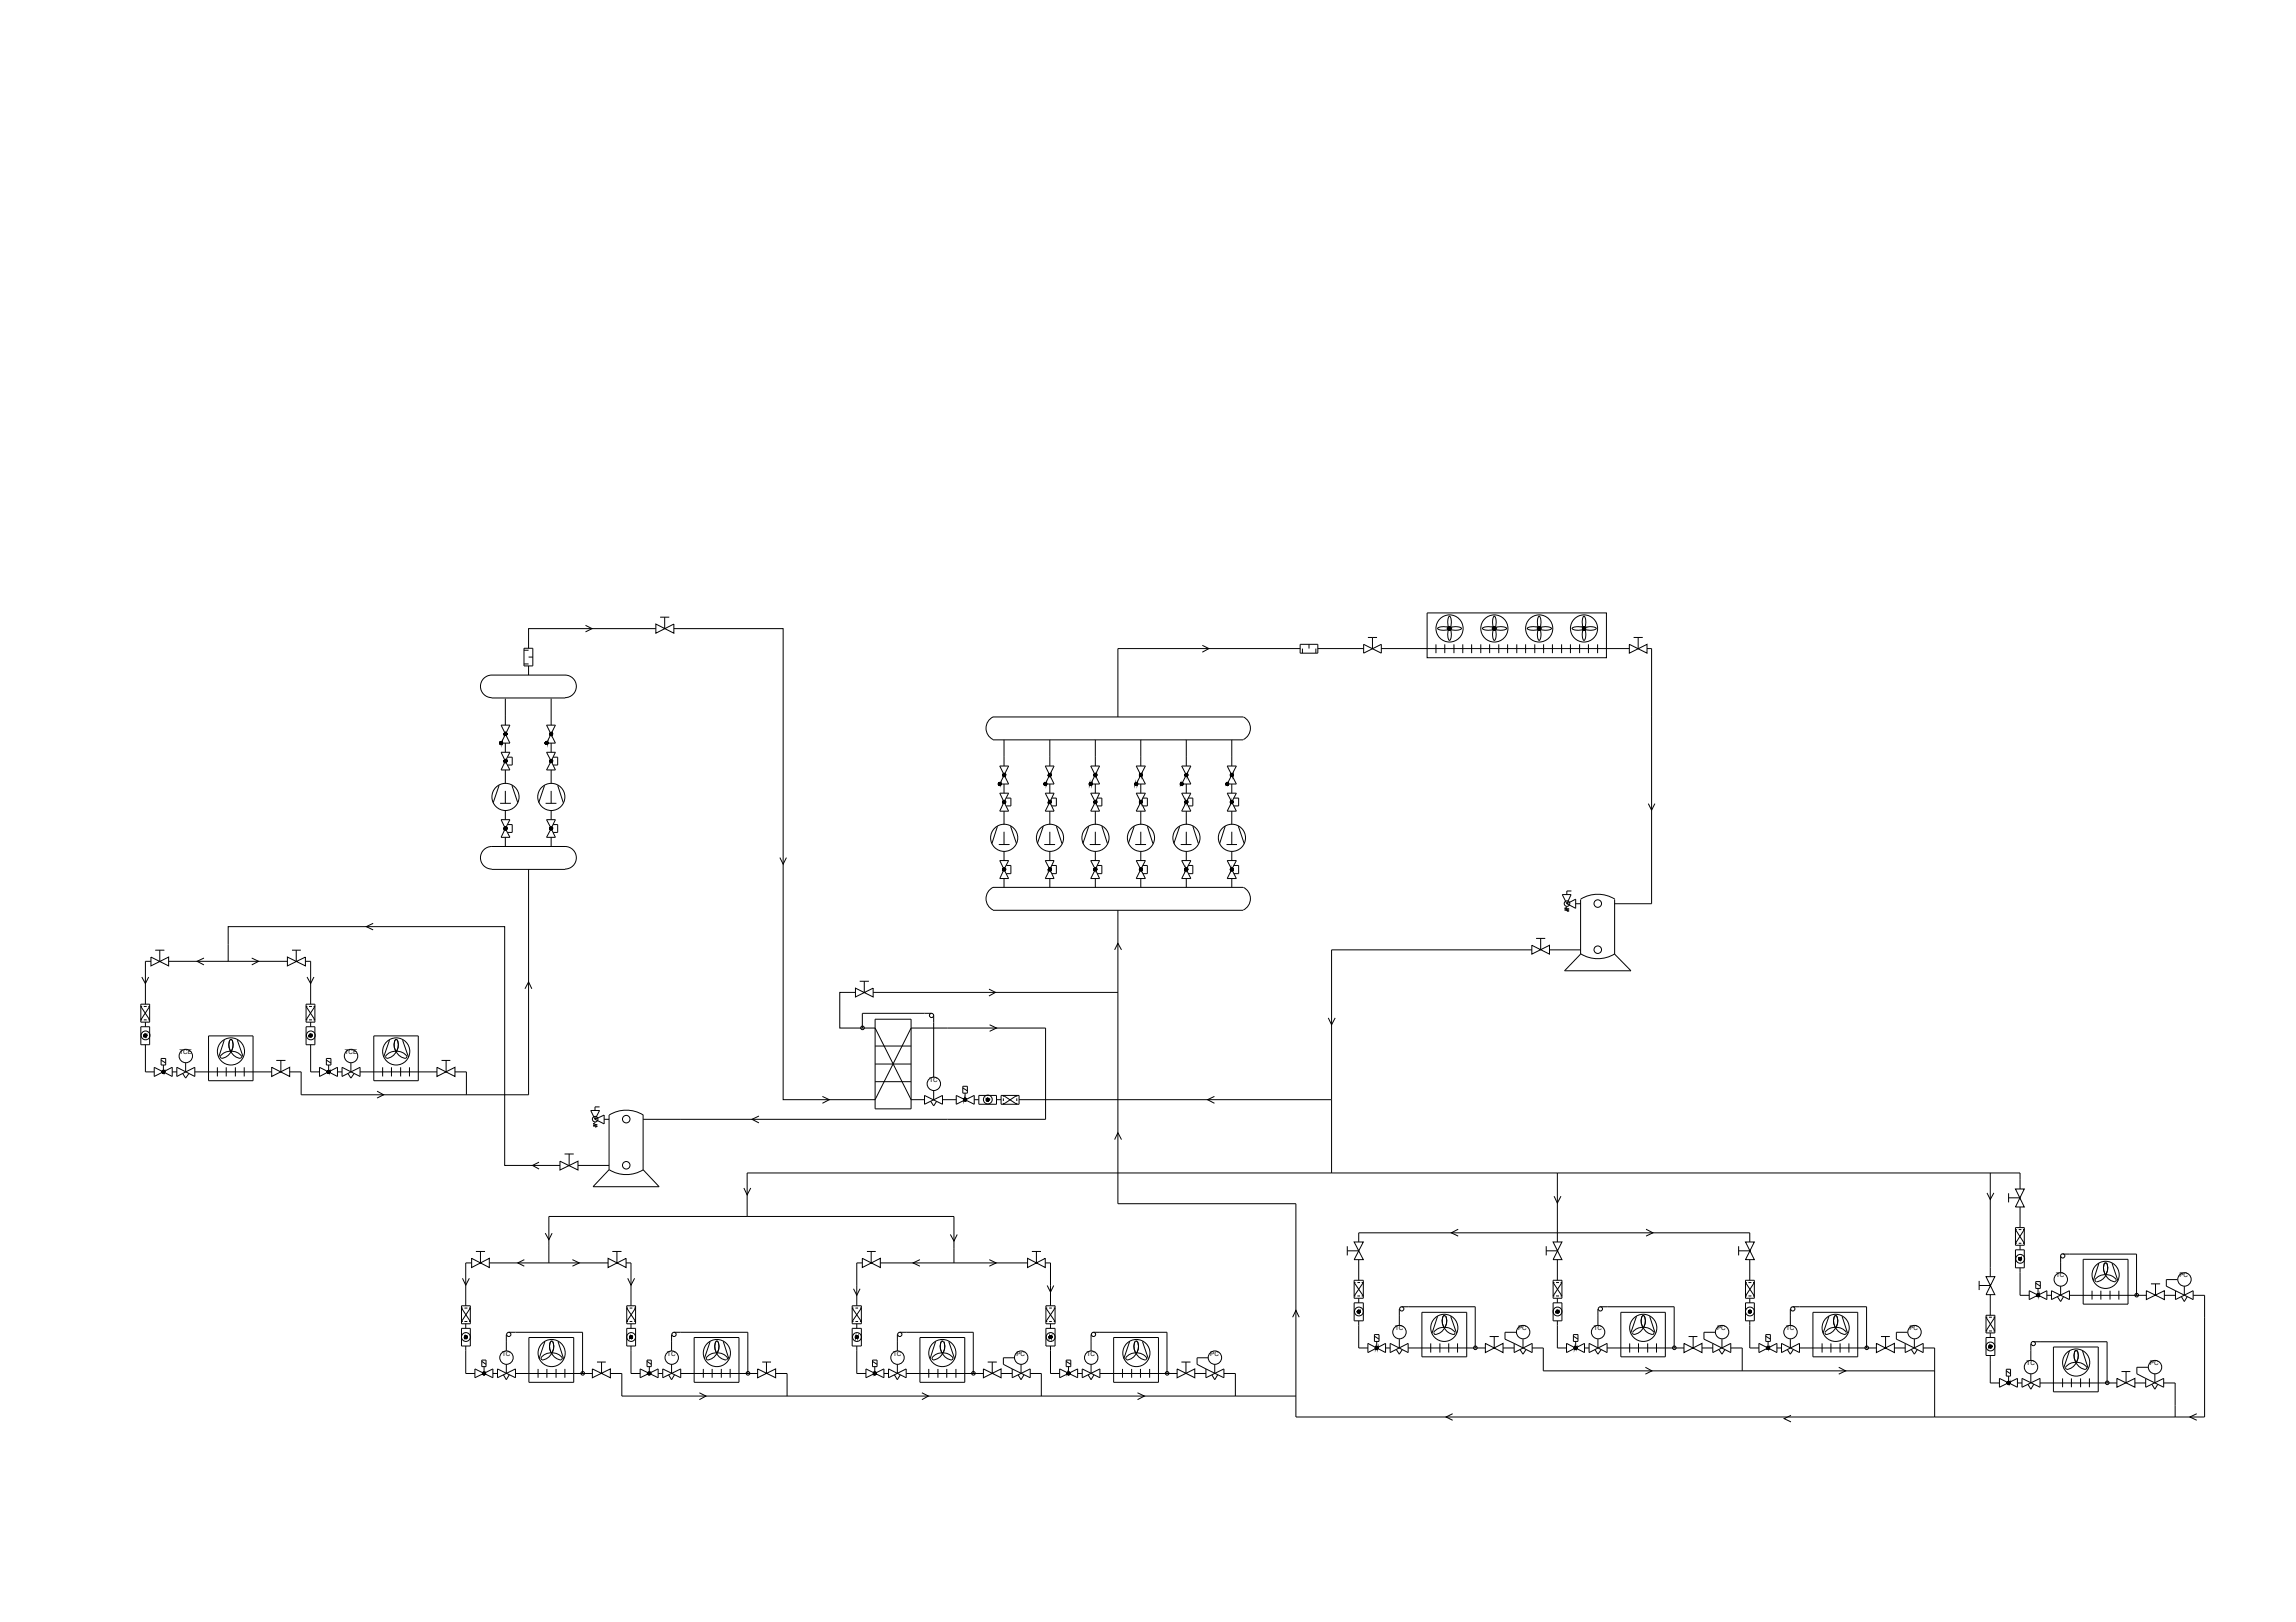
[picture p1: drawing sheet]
<svg xmlns="http://www.w3.org/2000/svg" width="297mm" height="210mm" viewBox="0 0 297 210" stroke-linecap="round" stroke-linejoin="round" font-family="sans-serif">
<defs><g id="words">
<g font-size=".8">
<text x="23.2" y="136.4">TCE</text>
<text x="44.6" y="136.4">TCE</text>
<text x="120.2" y="140">TC</text>
<text x="266" y="165.3">TC</text>
<text x="282" y="165.3">PC</text>
<text x="180.5" y="172.1">TC</text>
<text x="196.4" y="172.1">PC</text>
<text x="206.2" y="172.1">TC</text>
<text x="222.1" y="172.1">PC</text>
<text x="231.1" y="172.1">TC</text>
<text x="247" y="172.1">PC</text>
<text x="65" y="175.4">TC</text>
<text x="86.3" y="175.4">TC</text>
<text x="115.5" y="175.4">TC</text>
<text x="131.5" y="175.4">PC</text>
<text x="140.6" y="175.4">TC</text>
<text x="156.6" y="175.4">PC</text>
<text x="262.2" y="176.6">TC</text>
<text x="278.1" y="176.6">PC</text>
</g>
</g></defs>
<!-- layer: CONTOUR -->
<g fill="none" stroke="#000" stroke-width=".13">
<path d="M64.8 97.4h1.2l-.6 1.1zM64.8 93.8h1.2l-1.2 2.4h1.2zM65.4 98.5l.6 1.1h-1.2zM65.7 98h.6v1h-.6M67.8 83.9h1.1v2.3h-1.1zM67.8 84.1h.6M67.8 85.9h.6M68.4 85h.5M70.7 97.4h1.2l-.6 1.1zM70.7 93.8h1.2l-1.2 2.4h1.2zM71.3 98.5l.6 1.1h-1.2zM71.6 98h.6v1h-.6"/>
<path d="M129.3 99.1h1.2l-1.2 2.4h1.2zM135.2 99.1h1.2l-1.2 2.4h1.2zM141.1 99.1h1.2l-1.2 2.4h1.2zM147 99.1h1.2l-1.2 2.4h1.2zM152.9 99.1h1.2l-1.2 2.4h1.2zM158.8 99.1h1.1l-1.1 2.4h1.1zM168.2 83.4h2.3v1.1h-2.3zM168.5 83.9v.6M169.3 83.4v.5M170.2 83.9v.6M64.6 101.6l-.8 2.3M64.7 104h1.4"/>
<path d="M64.8 106.1h1.2l-.6 1.1zM65.4 102.3v1.7M65.4 107.2l.6 1.2h-1.2zM65.7 106.7h.6v1h-.6M66.2 101.6l.8 2.3M70.5 101.6l-.8 2.3M70.6 104h1.4M70.7 106.1h1.2l-.6 1.1zM71.3 102.3v1.7M71.3 107.2l.6 1.2h-1.2zM71.6 106.7h.6v1h-.6M72.2 101.6l.7 2.3"/>
<path d="M129 106.9l-.7 2.3M129.2 109.3h1.4M129.3 102.6h1.2l-.6 1.2zM129.3 111.4h1.2l-.6 1.1zM129.9 107.6v1.7M129.9 103.8l.6 1.2h-1.2zM129.9 112.5l.6 1.2h-1.2zM130.2 103.3h.6v1h-.6M130.2 112h.6v1.1h-.6M130.7 106.9l.8 2.3M135 106.9l-.8 2.3M135.1 109.3h1.4"/>
<path d="M135.2 102.6h1.2l-.6 1.2zM135.2 111.4h1.2l-.6 1.1zM135.8 103.8l.6 1.2h-1.2zM135.8 107.6v1.7M135.8 112.5l.6 1.2h-1.2zM136.1 103.3h.6v1h-.6M136.1 112h.6v1.1h-.6M136.7 106.9l.7 2.3M140.9 106.9l-.8 2.3M141 109.3h1.4M141.1 102.6h1.2l-.6 1.2zM141.1 111.4h1.2l-.6 1.1z"/>
<path d="M141.7 103.8l.6 1.2h-1.2zM141.7 107.6v1.7M141.7 112.5l.6 1.2h-1.2zM142 103.3h.6v1h-.6M142 112h.6v1.1h-.6M142.6 106.9l.7 2.3M146.7 106.9l-.7 2.3M146.9 109.3h1.4M147 102.6h1.2l-.6 1.2zM147 111.4h1.2l-.6 1.1zM147.6 103.8l.6 1.2h-1.2zM147.6 107.6v1.7"/>
<path d="M147.6 112.5l.6 1.2h-1.2zM147.8 103.3h.6v1h-.6M147.8 112h.6v1.1h-.6M148.4 106.9l.8 2.3M152.6 106.9l-.7 2.3M152.8 109.3h1.3M152.9 102.6h1.2l-.6 1.2zM152.9 111.4h1.2l-.6 1.1zM153.5 103.8l.6 1.2h-1.2zM153.5 107.6v1.7M153.5 112.5l.6 1.2h-1.2zM153.7 103.3h.6v1h-.6"/>
<path d="M153.7 112h.6v1.1h-.6M154.3 106.9l.7 2.3M158.5 106.9l-.7 2.3M158.7 109.3h1.3M158.8 102.6h1.1l-.5 1.2zM158.8 111.4h1.1l-.5 1.1zM159.4 103.8l.5 1.2h-1.1zM159.4 107.6v1.7M159.4 112.5l.5 1.2h-1.1zM159.6 103.3h.6v1h-.6M159.6 112h.6v1.1h-.6M160.2 106.9l.8 2.3"/>
<path d="M202.1 115.8h1.2l-.6 1.2zM202.7 117l1.1-.6v1.1zM18.2 132.9h1.2v2.3h-1.2zM18.2 129.9h1.2v2.4h-1.2zM18.4 130.2h-.2l1.2 1.8h-.2M18.6 130.2h.4M18.6 132h.4M19.2 130.2h.2l-1.2 1.8h.2M20 138.1l2.3 1.2v-1.2l-2.3 1.2zM20.8 137h.6v.8h-.6zM20.8 137.2l.6 .4M21.1 137.8v.9"/>
<path d="M22.9 138.1l2.3 1.2v-1.2l-2.3 1.2zM23.6 138.9l.4 .6 .4-.6M24 137.6v1.1M27 134.1h5.7v5.8h-5.7zM27 138.7h5.7M28.1 138.1v1.2M28.5 136.7a1.81 1.81 0 0 1 2.8 0M28.5 136.7l.1 .2M29 134.6l-.7 2.2M29.3 138.1v1.2M29.7 134.6h.3a1.53 1.53 0 0 1-.1 1.5 1.54 1.54 0 0 1-.2-1.5zM29.9 136.1a1.55 1.55 0 0 1-1.3 .9"/>
<path d="M29.9 136.1a1.55 1.55 0 0 0 1.2 .9M30.5 138.1v1.2M30.7 134.6l.8 2.2M31.3 136.7l-.2 .2M31.6 138.1v1.2M39.6 132.9h1.1v2.3h-1.1zM39.6 129.9h1.1v2.4h-1.1zM39.8 130.2h-.2l1.1 1.8h-.1M40 130.2h.4M40 132h.4M40.6 130.2h.1l-1.1 1.8h.2M41.3 138.1l2.4 1.2v-1.2l-2.4 1.2z"/>
<path d="M42.2 137h.6v.8h-.6zM42.2 137.2l.6 .4M42.5 137.8v.9M44.3 138.1l2.3 1.2v-1.2l-2.3 1.2zM45 138.9l.4 .6 .4-.6M45.4 137.6v1.1M48.4 134.1h5.7v5.8h-5.7zM48.4 138.7h5.7M49.5 138.1v1.2M49.9 136.7a1.81 1.81 0 0 1 2.7 0M49.9 136.7l.1 .2M50.4 134.6l-.8 2.2"/>
<path d="M50.6 138.1v1.2M51.1 134.6h.3a1.53 1.53 0 0 1-.1 1.5 1.54 1.54 0 0 1-.2-1.5zM51.3 136.1a1.55 1.55 0 0 1-1.3 .9M51.3 136.1a1.55 1.55 0 0 0 1.2 .9M51.8 138.1v1.2M52.1 134.6l.7 2.2M52.6 136.7l-.1 .2M53 138.1v1.2M113.2 131.9h4.7v11.6h-4.7zM113.2 133l4.7 9.3M113.2 137.7h4.7M113.2 140h4.7"/>
<path d="M113.2 135.4h4.7M117.9 133l-4.7 9.3M119.6 131.1h.9M120.8 131.4v.9M76.4 143.7h1.2l-.6 1.2zM77 144.9l1.2-.6v1.1zM119.6 141.8l2.3 1.1v-1.1l-2.3 1.1zM120.4 142.5l.4 .6 .4-.6M120.8 141.2v1.1M123.7 141.8l2.3 1.1v-1.1l-2.3 1.1zM124.6 140.6h.6v.9h-.6zM124.6 140.8l.6 .4"/>
<path d="M124.9 141.5v.8M126.6 141.8h2.3v1.1h-2.3zM129.5 141.8h2.3v1.1h-2.3zM129.8 141.9v-.1l1.7 1.1v-.2M129.8 142.1v.4M131.5 141.9v-.1l-1.7 1.1v-.2M131.5 142.1v.4M260.7 158.9h1.2v2.2h-1.2zM260.9 159.1h-.2l1.2 1.8h-.2M261.2 159.1h.3M261.7 159.1h.2l-1.2 1.8h.2M59.7 171.9h1.1v2.3h-1.1z"/>
<path d="M59.7 169h1.1v2.3h-1.1zM59.9 169.3h-.2l1.1 1.7h-.1M60.1 169.3h.4M60.1 171h.4M60.7 169.3h.1l-1.1 1.7h.2M61.4 177.2l2.4 1.1v-1.1l-2.4 1.1zM62.3 176h.6v.9h-.6zM62.3 176.2l.6 .4M62.6 176.9v.8M64.4 177.2l2.3 1.1v-1.1l-2.3 1.1zM65.1 177.9l.4 .6 .4-.6M65.5 172.7v.9"/>
<path d="M65.5 176.6v1.1M65.8 172.4h.9M68.4 173.1h5.8v5.8h-5.8zM68.4 177.7h5.8M69.6 177.2v1.1M70.1 176l-.1-.3a1.81 1.81 0 0 1 2.8 0l-.2 .3M70.5 173.6l-.8 2.2M70.8 177.2v1.1M71.2 173.6a1.55 1.55 0 0 0 .2 1.5M71.2 173.6h.3a1.55 1.55 0 0 1-.1 1.5M71.4 175.1a1.55 1.55 0 0 1-1.3 .9M71.4 175.1a1.55 1.55 0 0 0 1.2 .9"/>
<path d="M71.9 177.2v1.1M72.2 173.6l.7 2.2M73.1 177.2v1.1M81.1 171.9h1.1v2.3h-1.1zM81.1 169h1.1v2.3h-1.1zM81.3 169.3h-.2l1.1 1.7h-.1M81.5 169.3h.3M81.5 171h.3M82.1 169.3h.1l-1.1 1.7h.2M82.8 177.2l2.3 1.1v-1.1l-2.3 1.1zM83.7 176h.6v.9h-.6zM83.7 176.2l.6 .4"/>
<path d="M84 176.9v.8M85.7 177.2l2.4 1.1v-1.1l-2.4 1.1zM86.5 177.9l.4 .6 .4-.6M86.9 172.7v.9M86.9 176.6v1.1M87.2 172.4h.9M89.8 173.1h5.8v5.8h-5.8zM89.8 177.7h5.8M91 177.2v1.1M91.5 176l-.1-.3a1.81 1.81 0 0 1 2.7 0l-.1 .3M91.9 173.6l-.8 2.2M92.1 177.2v1.1"/>
<path d="M92.6 173.6a1.55 1.55 0 0 0 .1 1.5M92.6 173.6h.3a1.55 1.55 0 0 1-.2 1.5M92.7 175.1a1.55 1.55 0 0 0 1.2 .9M92.7 175.1a1.55 1.55 0 0 1-1.2 .9M93.3 177.2v1.1M93.6 173.6l.7 2.2M94.5 177.2v1.1M110.3 171.9h1.1v2.3h-1.1zM110.3 169h1.1v2.3h-1.1zM110.4 169.3h-.1l1.1 1.7h-.1M110.7 169.3h.3M110.7 171h.3"/>
<path d="M111.3 169.3h.1l-1.1 1.7h.1M112 177.2l2.4 1.1v-1.1l-2.4 1.1zM112.9 176h.6v.9h-.6zM112.9 176.2l.6 .4M113.2 176.9v.8M114.9 177.2l2.3 1.1v-1.1l-2.3 1.1zM115.7 177.9l.4 .6 .4-.6M116.1 172.7v.9M116.1 176.6v1.1M116.4 172.4h.8M119 173.1h5.8v5.8h-5.8zM119 177.7h5.8"/>
<path d="M120.2 177.2v1.1M121 173.6l-.7 2.2M121.3 177.2v1.1M121.9 175.1a1.55 1.55 0 0 1 1.4 .6l-.1 .3M122 175.1a1.55 1.55 0 0 0-1.4 .6l.1 .3M122 173.6h-.2a1.8 1.8 0 0 0 1.4 2.4M122.1 173.6a1.8 1.8 0 0 1-1.4 2.4M122.5 177.2v1.1M122.7 173.6l.8 2.2M123.7 177.2v1.1M131 177.2l2.3 1.1v-1.1l-2.3 1.1zM131.2 175.7h-1.4v.9l1.2 .6"/>
<path d="M131.7 177.9l.4 .6 .4-.6M132.1 176.6v1.1M135.3 171.9h1.2v2.3h-1.2zM135.3 169h1.2v2.3h-1.2zM135.5 169.3h-.2l1.2 1.7h-.2M135.7 169.3h.4M135.7 171h.4M136.3 169.3h.2l-1.2 1.7h.2M137.1 177.2l2.3 1.1v-1.1l-2.3 1.1zM137.9 176h.6v.9h-.6zM137.9 176.2l.6 .4M138.2 176.9v.8"/>
<path d="M140 177.2l2.3 1.1v-1.1l-2.3 1.1zM140.8 177.9l.4 .6 .3-.6M141.2 172.7v.9M141.2 176.6v1.1M141.4 172.4h.9M144.1 173.1h5.8v5.8h-5.8zM144.1 177.7h5.8M145.2 177.2v1.1M146.1 173.6l-.7 2.2M146.4 177.2v1.1M146.8 173.6a1.8 1.8 0 0 0 1.4 2.4M146.9 173.6h.3a1.8 1.8 0 0 1-1.4 2.4"/>
<path d="M147 175.1a1.55 1.55 0 0 1 1.4 .6l-.2 .3M147 175.1a1.55 1.55 0 0 0-1.4 .6l.2 .3M147.5 177.2v1.1M147.8 173.6l.8 2.2M148.7 177.2v1.1M156 177.2l2.3 1.1v-1.1l-2.3 1.1zM156.3 175.7h-1.4v.9l1.1 .6M156.8 177.9l.4 .6 .3-.6M157.2 176.6v1.1M175.2 168.6h1.2v2.3h-1.2zM175.2 165.7h1.2v2.3h-1.2zM175.4 166h-.2l1.2 1.7h-.2"/>
<path d="M175.6 166h.4M175.6 167.7h.4M176.2 166h.2l-1.2 1.7h.2M177 173.8l2.3 1.2v-1.2l-2.3 1.2zM177.8 172.7h.6v.9h-.6zM177.8 172.9l.6 .4M178.1 173.6v.8M179.8 173.8l2.4 1.2v-1.2l-2.4 1.2zM180.7 174.7l.3 .5 .4-.5M181 169.4v.9M181 173.3v1.1M181.3 169.1h.9"/>
<path d="M184 169.8h5.8v5.8h-5.8zM184 174.4h5.8M185.1 173.8v1.2M185.5 172.4a1.81 1.81 0 0 1 2.7 0M186 170.3l-.7 2.2M186.3 173.8v1.2M186.7 170.3a1.55 1.55 0 0 0 .2 1.5M186.7 170.3h.3M186.9 171.8a1.55 1.55 0 0 0 1.2 .9l.1-.2M186.9 171.8a1.55 1.55 0 0 1-1.3 .9l-.1-.2M187 170.3a1.55 1.55 0 0 1-.1 1.5M187.4 173.8v1.2"/>
<path d="M187.7 170.3l.7 2.2M188.6 173.8v1.2M195.9 173.8l2.3 1.2v-1.2l-2.3 1.2zM196.2 172.4h-1.5v.9l1.2 .5M196.7 174.7l.3 .5 .4-.5M197 173.3v1.1M200.9 168.6h1.2v2.3h-1.2zM200.9 165.7h1.2v2.3h-1.2zM201.1 166h-.2l1.2 1.7h-.2M201.3 166h.4M201.3 167.7h.4M201.9 166h.2l-1.2 1.7h.2"/>
<path d="M202.7 173.8l2.3 1.2v-1.2l-2.3 1.2zM203.6 172.7h.5v.9h-.5zM203.6 172.9l.5 .4M203.8 173.6v.8M205.6 173.8l2.3 1.2v-1.2l-2.3 1.2zM206.3 174.7l.4 .5 .5-.5M206.7 169.4v.9M206.7 173.3v1.1M207 169.1h.9M209.7 169.8h5.7v5.8h-5.7zM209.7 174.4h5.7M210.8 173.8v1.2"/>
<path d="M211.2 172.4a1.81 1.81 0 0 1 2.8 0M211.2 172.5l.2 .2M211.3 172.7a1.55 1.55 0 0 0 1.3-.9 1.55 1.55 0 0 0 1.2 .9M211.7 170.3l-.7 2.2M212 173.8v1.2M212.5 170.3a1.55 1.55 0 0 0 .1 1.5 1.54 1.54 0 0 0 .1-1.5M212.5 170.3h.2M213.2 173.8v1.2M213.4 170.3l.7 2.2M214 172.5l-.2 .2M214.3 173.8v1.2M221.6 173.8l2.3 1.2v-1.2l-2.3 1.2z"/>
<path d="M221.9 172.4h-1.5v.9l1.2 .5M222.4 174.7l.4 .5 .4-.5M222.8 173.3v1.1M225.8 168.6h1.2v2.3h-1.2zM225.8 165.7h1.2v2.3h-1.2zM226 166h-.2l1.2 1.7h-.2M226.2 166h.4M226.2 167.7h.4M226.8 166h.2l-1.2 1.7h.2M227.6 173.8l2.3 1.2v-1.2l-2.3 1.2zM228.4 172.7h.6v.9h-.6zM228.4 172.9l.6 .4"/>
<path d="M228.7 173.6v.8M230.5 173.8l2.3 1.2v-1.2l-2.3 1.2zM231.2 174.7l.4 .5 .4-.5M231.6 169.4v.9M231.6 173.3v1.1M231.9 169.1h.9M234.5 169.8h5.8v5.8h-5.8zM234.5 174.4h5.8M235.7 173.8v1.2M236.1 172.4a1.81 1.81 0 0 1 2.8 0M236.1 172.5l.1 .2a1.55 1.55 0 0 0 1.3-.9 1.55 1.55 0 0 0 1.2 .9l.2-.2M236.6 170.3l-.7 2.2"/>
<path d="M236.9 173.8v1.2M237.3 170.3a1.55 1.55 0 0 0 .2 1.5 1.54 1.54 0 0 0 .1-1.5M237.4 170.3h.2M238.1 173.8v1.2M238.3 170.3l.7 2.2M239.2 173.8v1.2M246.5 173.8l2.3 1.2v-1.2l-2.3 1.2zM246.8 172.4h-1.5v.9l1.2 .5M247.3 174.7l.4 .5 .3-.5M247.7 173.3v1.1M256.9 173.1h1.2v2.3h-1.2zM256.9 170.2h1.2v2.3h-1.2z"/>
<path d="M257.1 170.5h-.2l1.2 1.7h-.2M257.3 170.5h.4M257.3 172.2h.4M257.9 170.5h.2l-1.2 1.7h.2M258.7 178.4l2.3 1.1v-1.1l-2.3 1.1zM259.6 177.2h.5v.9h-.5zM259.6 177.4l.5 .4M259.9 178.1v.9M260.7 161.7h1.2v2.4h-1.2zM261.2 160.9h.3M261.6 178.4l2.3 1.1v-1.1l-2.3 1.1zM262.4 179.1l.3 .7 .4-.7"/>
<path d="M262.5 167l2.3 1.2v-1.2l-2.3 1.2zM262.7 173.9v.9M262.7 177.8v1.2M263 173.6h.9M263.4 165.8h.6v.9h-.6zM263.4 166.1l.6 .3M263.7 166.7v.9M265.4 167l2.3 1.2v-1.2l-2.3 1.2zM265.7 174.3h5.8v5.8h-5.8zM265.7 179h5.8M266.2 167.8l.4 .6 .4-.6M266.6 162.5v.9"/>
<path d="M266.6 166.4v1.2M266.8 162.3h.9M266.8 178.4v1.1M267.4 177.2a1.55 1.55 0 0 0 1.2-.8 1.55 1.55 0 0 0 1.2 .8M267.7 174.8l-.7 2.3M268 178.4v1.1M268.5 174.8a1.55 1.55 0 0 0 .1 1.5M268.5 174.8h.2M268.6 176.3a1.55 1.55 0 0 0-1.4 .7l.2 .2M268.6 176.3a1.55 1.55 0 0 1 1.4 .7l-.2 .2M268.7 174.8a1.55 1.55 0 0 1-.1 1.5M269.2 178.4v1.1"/>
<path d="M269.4 174.8l.7 2.3M269.5 163h5.8v5.8h-5.8zM269.5 167.6h5.8M270.3 178.4v1.1M270.7 167v1.2M271 165.6a1.81 1.81 0 0 1 2.8 0M271 165.6l.2 .2M271.5 163.5l-.7 2.2M271.8 167v1.2M272.3 163.5a1.55 1.55 0 0 0 .1 1.5 1.54 1.54 0 0 0 .1-1.5M272.3 163.5h.2M272.4 165a1.55 1.55 0 0 0 1.3 .9"/>
<path d="M272.5 165a1.55 1.55 0 0 1-1.3 .9M273 167v1.2M273.2 163.5l.8 2.2M273.8 165.6l-.2 .2M274.1 167v1.2M277.6 178.4l2.3 1.1v-1.1l-2.3 1.1zM277.9 176.9h-1.4v.9l1.1 .6M278.4 179.1l.4 .7 .4-.7M278.8 177.8v1.2M281.7 165.6h-1.4v.8l3.4 1.8v-1.2l-2.3 1.2v-1.2M282.2 167.8l.4 .6 .4-.6M282.6 166.4v1.2"/>
<circle cx="64.8" cy="96.1" r=".19"/>
<circle cx="65.4" cy="95" r=".19"/>
<circle cx="65.4" cy="98.5" r=".19"/>
<circle cx="70.7" cy="96.1" r=".19"/>
<circle cx="71.3" cy="95" r=".19"/>
<circle cx="71.3" cy="98.5" r=".19"/>
<circle cx="65.4" cy="103.1" r="1.76"/>
<circle cx="65.4" cy="107.2" r=".19"/>
<circle cx="71.3" cy="103.1" r="1.76"/>
<circle cx="71.3" cy="107.2" r=".19"/>
<circle cx="129.4" cy="101.4" r=".19"/>
<circle cx="129.9" cy="108.4" r="1.76"/>
<circle cx="129.9" cy="100.3" r=".19"/>
<circle cx="129.9" cy="103.8" r=".19"/>
<circle cx="129.9" cy="112.5" r=".19"/>
<circle cx="135.2" cy="101.4" r=".19"/>
<circle cx="135.8" cy="108.4" r="1.76"/>
<circle cx="135.8" cy="100.3" r=".19"/>
<circle cx="135.8" cy="103.8" r=".19"/>
<circle cx="135.8" cy="112.5" r=".19"/>
<circle cx="141.1" cy="101.4" r=".19"/>
<circle cx="141.7" cy="108.4" r="1.76"/>
<circle cx="141.7" cy="100.3" r=".19"/>
<circle cx="141.7" cy="103.8" r=".19"/>
<circle cx="141.7" cy="112.5" r=".19"/>
<circle cx="147" cy="101.4" r=".19"/>
<circle cx="147.6" cy="108.4" r="1.76"/>
<circle cx="147.6" cy="100.3" r=".19"/>
<circle cx="147.6" cy="112.5" r=".19"/>
<circle cx="147.6" cy="103.8" r=".19"/>
<circle cx="152.9" cy="101.4" r=".19"/>
<circle cx="153.5" cy="108.4" r="1.76"/>
<circle cx="153.5" cy="100.3" r=".19"/>
<circle cx="153.5" cy="103.8" r=".19"/>
<circle cx="153.5" cy="112.5" r=".19"/>
<circle cx="158.8" cy="101.4" r=".19"/>
<circle cx="159.4" cy="108.4" r="1.76"/>
<circle cx="159.4" cy="100.3" r=".19"/>
<circle cx="159.4" cy="112.5" r=".19"/>
<circle cx="159.4" cy="103.8" r=".19"/>
<circle cx="18.8" cy="134" r=".57"/>
<circle cx="18.8" cy="134" r=".19"/>
<circle cx="21.2" cy="138.7" r=".19"/>
<circle cx="24" cy="136.7" r=".87"/>
<circle cx="29.9" cy="136.1" r="1.76"/>
<circle cx="40.2" cy="134" r=".57"/>
<circle cx="40.2" cy="134" r=".19"/>
<circle cx="42.5" cy="138.7" r=".19"/>
<circle cx="45.4" cy="136.7" r=".87"/>
<circle cx="51.3" cy="136.1" r="1.76"/>
<circle cx="120.5" cy="131.4" r=".28"/>
<circle cx="120.8" cy="140.3" r=".87"/>
<circle cx="124.9" cy="142.3" r=".19"/>
<circle cx="127.8" cy="142.3" r=".19"/>
<circle cx="127.8" cy="142.3" r=".57"/>
<circle cx="60.3" cy="173" r=".57"/>
<circle cx="60.3" cy="173" r=".19"/>
<circle cx="62.6" cy="177.7" r=".19"/>
<circle cx="65.5" cy="175.7" r=".87"/>
<circle cx="65.8" cy="172.7" r=".28"/>
<circle cx="71.4" cy="175.1" r="1.76"/>
<circle cx="81.7" cy="173" r=".57"/>
<circle cx="81.7" cy="173" r=".19"/>
<circle cx="84" cy="177.7" r=".19"/>
<circle cx="86.9" cy="175.7" r=".87"/>
<circle cx="87.2" cy="172.7" r=".28"/>
<circle cx="92.7" cy="175.1" r="1.76"/>
<circle cx="110.9" cy="173" r=".57"/>
<circle cx="110.9" cy="173" r=".19"/>
<circle cx="113.2" cy="177.7" r=".19"/>
<circle cx="116.1" cy="175.7" r=".87"/>
<circle cx="116.4" cy="172.7" r=".28"/>
<circle cx="121.9" cy="175.1" r="1.76"/>
<circle cx="132.1" cy="175.7" r=".87"/>
<circle cx="135.9" cy="173" r=".57"/>
<circle cx="135.9" cy="173" r=".19"/>
<circle cx="138.3" cy="177.7" r=".19"/>
<circle cx="141.2" cy="175.7" r=".87"/>
<circle cx="141.5" cy="172.7" r=".28"/>
<circle cx="147" cy="175.1" r="1.76"/>
<circle cx="157.2" cy="175.7" r=".87"/>
<circle cx="175.8" cy="169.7" r=".57"/>
<circle cx="175.8" cy="169.7" r=".19"/>
<circle cx="178.1" cy="174.4" r=".19"/>
<circle cx="181.1" cy="172.4" r=".87"/>
<circle cx="181.3" cy="169.4" r=".28"/>
<circle cx="186.9" cy="171.8" r="1.76"/>
<circle cx="197.1" cy="172.4" r=".87"/>
<circle cx="201.5" cy="169.7" r=".57"/>
<circle cx="201.5" cy="169.7" r=".19"/>
<circle cx="203.9" cy="174.4" r=".19"/>
<circle cx="206.7" cy="172.4" r=".87"/>
<circle cx="207" cy="169.4" r=".28"/>
<circle cx="212.6" cy="171.8" r="1.76"/>
<circle cx="222.8" cy="172.4" r=".87"/>
<circle cx="226.4" cy="169.7" r=".57"/>
<circle cx="226.4" cy="169.7" r=".19"/>
<circle cx="228.8" cy="174.4" r=".19"/>
<circle cx="231.6" cy="172.4" r=".87"/>
<circle cx="231.9" cy="169.4" r=".28"/>
<circle cx="237.5" cy="171.8" r="1.76"/>
<circle cx="247.7" cy="172.4" r=".87"/>
<circle cx="257.5" cy="174.3" r=".57"/>
<circle cx="257.5" cy="174.3" r=".19"/>
<circle cx="259.9" cy="179" r=".19"/>
<circle cx="261.4" cy="162.9" r=".57"/>
<circle cx="261.4" cy="162.9" r=".19"/>
<circle cx="262.8" cy="176.9" r=".87"/>
<circle cx="263.1" cy="173.9" r=".28"/>
<circle cx="263.7" cy="167.6" r=".19"/>
<circle cx="266.6" cy="165.6" r=".87"/>
<circle cx="266.9" cy="162.5" r=".28"/>
<circle cx="268.6" cy="176.3" r="1.76"/>
<circle cx="272.4" cy="165" r="1.76"/>
<circle cx="278.8" cy="176.9" r=".87"/>
<circle cx="282.6" cy="165.6" r=".87"/>
</g>
<!-- layer: 0 -->
<g fill="none" stroke="#000" stroke-width=".13">
<path d="M85.4 79.9h1.2M86 79.9v1.5M184.6 79.3h23.2v5.8h-23.2zM63.6 87.4h9.5M63.6 90.3h9.5M63.6 87.4a1.46 1.46 0 0 0-1.4 1.4 1.46 1.46 0 0 0 1.4 1.5M65.4 90.4v3.4M65.4 96.2v1.2M65.4 99.6v1.8M68.4 86.2v1.2M71.3 90.4v3.4M71.3 96.2v1.2"/>
<path d="M71.3 99.6v1.8M73.1 87.4a1.46 1.46 0 0 1 1.5 1.4 1.46 1.46 0 0 1-1.5 1.5M75.7 80.9l.9 .5-.9 .4M84.9 81.4h-16.5v2.5M84.9 80.8v1.1l2.3-1.1v1.1zM87.2 81.4h14.1v60.9h11.9M128.5 95.7h32.3M129.9 95.7v3.4M135.8 95.7v3.4M141.7 95.7v3.4M147.6 95.7v3.4M153.5 95.7v3.4"/>
<path d="M155.5 83.5l.9 .4-.9 .5M159.4 95.7v3.4M160.8 92.8h-32.3a1.64 1.64 0 0 0-.9 1.4 1.64 1.64 0 0 0 .9 1.5M160.9 92.8a1.63 1.63 0 0 1 .9 1.4 1.63 1.63 0 0 1-.9 1.5M168.2 83.9h-23.6v8.9M170.5 83.9h5.9M176.4 83.4l2.3 1.1v-1.1l-2.3 1.1zM177 82.5h1.2M177.6 82.5v1.4M178.7 83.9h32.1M185.8 83.4v1.1M186.9 83.4v1.1"/>
<path d="M187.4 81.5l-.1 .5a.96 .96 0 0 0 .2 .9 1.53 1.53 0 0 0 .2-1.4M187.4 81.5l-.5 .1a.96 .96 0 0 1-.9-.3 1.62 1.62 0 0 1 1.4-.1l-.1-.6a.96 .96 0 0 1 .2-.9 1.53 1.53 0 0 1 .2 1.5l.5-.1a.96 .96 0 0 1 .9 .2 1.53 1.53 0 0 1-1.4 .2M188.1 83.4v1.1M189.2 83.4v1.1M190.4 83.4v1.1M191.6 83.4v1.1M192.7 83.4v1.1M193.2 81.2l-.1-.6a.96 .96 0 0 1 .2-.9 1.53 1.53 0 0 1 .2 1.5M193.2 81.5l-.1 .5a.96 .96 0 0 0 .2 .9 1.53 1.53 0 0 0 .2-1.4M193.2 81.2l-.5-.1a.96 .96 0 0 0-.9 .2 1.53 1.53 0 0 0 1.4 .2M193.5 81.2l.5-.1a.96 .96 0 0 1 .9 .2 1.53 1.53 0 0 1-1.4 .2M193.9 83.4v1.1"/>
<path d="M195 83.4v1.1M196.2 83.4v1.1M197.4 83.4v1.1M198.6 83.4v1.1M199 81.5l-.1 .5a.96 .96 0 0 0 .2 .9 1.53 1.53 0 0 0 .2-1.4M199.3 81.2l.1-.6a.96 .96 0 0 0-.3-.9 1.53 1.53 0 0 0-.1 1.5l-.5-.1a.96 .96 0 0 0-.9 .2 1.53 1.53 0 0 0 1.4 .2M199.3 81.2l.5-.1a.96 .96 0 0 1 .9 .2 1.53 1.53 0 0 1-1.4 .2M199.7 83.4v1.1M200.8 83.4v1.1M202 83.4v1.1M203.2 83.4v1.1M204.4 83.4v1.1"/>
<path d="M204.8 81.5l-.1 .5a.96 .96 0 0 0 .2 .9 1.53 1.53 0 0 0 .2-1.4M205.1 81.2l.1-.6a.96 .96 0 0 0-.3-.9 1.53 1.53 0 0 0-.1 1.5l-.5-.1a.96 .96 0 0 0-.9 .2 1.53 1.53 0 0 0 1.4 .2M205.1 81.2l.5-.1a.96 .96 0 0 1 .9 .2 1.53 1.53 0 0 1-1.4 .2M205.5 83.4v1.1M206.7 83.4v1.1M210.8 83.4v1.1l2.3-1.1v1.1zM211.3 82.5h1.2M211.9 82.5v1.4M213.1 83.9h.6v33.1h-4.8M48.3 119.5l-.9 .4 .9 .4M63.6 109.5h9.5M63.6 112.5h9.5"/>
<path d="M63.6 109.5a1.46 1.46 0 0 0-1.4 1.5 1.46 1.46 0 0 0 1.4 1.5M65.4 104.9v1.2M65.4 108.4v1.1M68.4 112.5v29.2h-29.4v-3h-1.5M71.3 104.9v1.2M71.3 108.4v1.1M73.1 109.5a1.46 1.46 0 0 1 1.5 1.5 1.46 1.46 0 0 1-1.5 1.5M100.9 111l.4 .8 .4-.8M128.5 117.8h32.3M129.9 101.5v1.1M129.9 105v1.7M129.9 110.2v1.2"/>
<path d="M129.9 113.7v1.1M135.8 101.5v1.1M135.8 105v1.7M135.8 110.2v1.2M135.8 113.7v1.1M141.7 101.5v1.1M141.7 105v1.7M141.7 110.2v1.2M141.7 113.7v1.1M144.6 117.8v38h23.1v27.6h117.5v-15.8h-1.5M147.6 101.5v1.1M147.6 105v1.7"/>
<path d="M147.6 110.2v1.2M147.6 113.7v1.1M153.5 101.5v1.1M153.5 105v1.7M153.5 110.2v1.2M153.5 113.7v1.1M159.4 101.5v1.1M159.4 105v1.7M159.4 110.2v1.2M159.4 113.7v1.1M160.8 114.8h-32.3a1.64 1.64 0 0 0-.9 1.5 1.64 1.64 0 0 0 .9 1.5M160.9 114.8a1.63 1.63 0 0 1 .9 1.5 1.63 1.63 0 0 1-.9 1.5"/>
<path d="M202.7 117.3v.1l-.3 .1 .6 .1-.6 .2 .6 .1h-.3M203.3 115.3h-.6v.5M203.8 117h.7M204.5 116.4v7.1l-2.1 2.1h8.6l-2.1-2.1v-7.1M204.5 116.4a4.2 4.2 0 0 1 4.4 0M213.2 104l.5 .8 .4-.8M18.3 126.4l.5 .9 .4-.9M18.8 135.2v3.5h1.2M18.8 132.3v.6M19.5 123.9v1.1l2.3-1.1v1.1zM19.5 124.4h-.7v5.5M20.1 123h1.2"/>
<path d="M20.7 123v1.4M21.8 124.4h15.4M22.3 138.7h.6M25.2 138.7h1.8M26.4 124l-.9 .4 .9 .5M29.5 124.4v-4.5h35.8v30.9h7.1M32.6 124l.9 .4-.9 .5M32.7 138.7h2.5M35.2 138.1v1.2l2.3-1.2v1.2zM35.7 137.2h1.2M36.3 137.2v1.5M37.2 123.9v1.1l2.3-1.1v1.1z"/>
<path d="M37.8 123h1.1M38.3 123v1.4M39.5 124.4h.7v5.5M39.7 126.4l.5 .9 .4-.9M40.2 135.2v3.5h1.1M40.2 132.3v.6M43.7 138.7h.6M46.6 138.7h1.8M54.1 138.7h2.4M56.5 138.1v1.2l2.4-1.2v1.2zM57.1 137.2h1.2M57.7 137.2v1.5"/>
<path d="M58.9 138.7h1.4v3M67.9 128l.5-.9 .4 .9M110.7 127.9v1.1l2.3-1.1v1.1zM110.7 128.4h-2.1v4.6h4.6M111.2 127h1.2M111.8 127v1.4M113 128.4h31.6M117.9 133h17.4v11.9h-52.1M119.6 131.1h-8v1.9M120.8 132.3v7.1M127.9 128l.9 .4-.9 .5M128 132.6l.9 .4-.9 .5"/>
<path d="M144.2 122.9l.4-.8 .5 .8M171.8 131.7l.5 .9 .4-.9M198.2 122.3v1.2l2.3-1.2v1.2zM198.2 122.9h-25.9v28.9M198.7 121.4h1.2M199.3 121.4v1.5M200.5 122.9h4M204.5 123.4a4.2 4.2 0 0 0 4.4 0M48.8 141.2l.8 .5-.8 .4M69.7 150.4l-.8 .4 .8 .5M70.5 159.6l.5 .8 .4-.8M72.4 150.3v1.1l2.4-1.1v1.1z"/>
<path d="M73 149.3h1.2M73.6 149.3v1.5M74.8 150.8h4M77 145.2v.1l-.3 .1 .6 .2-.6 .1 .6 .1-.3 .1M77.6 143.2h-.6v.5M78.2 144.9h.6M78.8 144.3v7.1l-2.1 2.2h8.6l-2.1-2.2v-7.1M78.8 151.4a4.2 4.2 0 0 0 4.4 0M78.8 144.3a4.2 4.2 0 0 1 4.4 0M96.2 153.7l.5 .9 .4-.9M98.2 144.4l-.9 .5 .9 .4M106.4 141.9l.9 .4-.9 .5"/>
<path d="M117.9 142.3h1.7M121.9 142.3h1.8M123 159.8l.4 .8 .4-.8M126 142.3h.6M128.9 142.3h.6M131.8 142.3h40.5M144.2 147.5l.4-.9 .5 .9M157.1 141.9l-.9 .4 .9 .5M188.7 159.1l-.9 .4 .9 .5M201.1 154.8l.4 .9 .4-.9M201.5 151.8v8.9M213 159.1l.8 .4-.8 .5"/>
<path d="M257.1 154.4l.4 .8 .5-.8M257.5 151.8v13.4M259.9 154.4v1.2M259.9 155h1.4M260.7 153.9h1.2l-1.2 2.3h1.2zM261.3 153.9v-2.1h-164.6v5.6M261.3 156.2v2.7M59.8 165.4l.5 .9 .4-.9M60.3 174.2v3.5h1.1M60.3 171.3v.6M61 162.8v1.2l2.3-1.2v1.2zM61 163.4h-.7v5.6"/>
<path d="M61.6 162h1.2M62.2 162v1.4M63.3 163.4h15.4M63.8 177.7h.6M65.5 173.6v1.2M66.7 177.7h1.7M66.7 172.4h8.7v5.3M67.8 163l-.8 .4 .8 .5M71 163.4v-6h52.4v6M74.1 163l.8 .4-.8 .5M74.2 177.7h2.4M76.6 177.2v1.1l2.4-1.1v1.1z"/>
<path d="M77.2 176.3h1.2M77.8 176.3v1.4M78.7 162.8v1.2l2.3-1.2v1.2zM79 177.7h1.4v3h87.3M79.2 162h1.2M79.8 162v1.4M81 163.4h.6v5.6M81.2 165.4l.4 .9 .5-.9M81.6 174.2v3.5h1.2M81.6 171.3v.6M85.1 177.7h.6M86.9 173.6v1.2"/>
<path d="M88.1 177.7h1.7M88.1 172.4h8.6v5.3M95.6 177.7h2.4M98 177.2v1.1l2.3-1.1v1.1zM98.6 176.3h1.2M99.2 176.3v1.4M100.3 177.7h1.5v3M110.4 166.8l.4 .8 .5-.8M110.8 174.2v3.5h1.2M110.8 171.3v.6M111.6 162.8v1.2l2.3-1.2v1.2zM111.6 163.4h-.8v5.6"/>
<path d="M112.2 162h1.1M112.7 162v1.4M113.9 163.4h19M114.4 177.7h.5M116.1 173.6v1.2M117.2 177.7h1.8M117.2 172.4h8.7v5.3M119 163l-.9 .4 .9 .5M124.8 177.7h2.4M127.2 177.2v1.1l2.3-1.1v1.1zM127.8 176.3h1.2M128 163l.9 .4-.9 .5"/>
<path d="M128.4 176.3v1.4M129.5 177.7h1.5M132.9 162.8v1.2l2.3-1.2v1.2zM133.3 177.7h1.4v3M133.5 162h1.2M134.1 162v1.4M135.2 163.4h.7v5.6M135.5 166.4l.4 .8 .4-.8M135.9 174.2v3.5h1.2M135.9 171.3v.6M139.4 177.7h.6M141.2 173.6v1.2"/>
<path d="M142.3 177.7h1.8M142.3 172.4h8.7v5.3M149.9 177.7h2.4M152.3 177.2v1.1l2.3-1.1v1.1zM152.8 176.3h1.2M153.4 176.3v1.4M154.6 177.7h1.4M158.3 177.7h1.5v3M167.2 170.5l.5-.9 .4 .9M174.3 161.3v1.2M174.3 161.9h1.5M175.2 160.7h1.2l-1.2 2.3h1.2z"/>
<path d="M175.8 170.9v3.5h1.2M175.8 160.7v-1.2h50.6v1.2M175.8 163v2.7M175.8 168v.6M179.3 174.4h.5M181 170.3v1.3M182.2 174.4h1.8M182.2 169.1h8.7v5.3M189.8 174.4h2.4M192.2 173.8v1.2l2.3-1.2v1.2zM192.7 173h1.2M193.3 173v1.4"/>
<path d="M194.5 174.4h1.4M198.2 174.4h1.5v3h50.6M200 161.3v1.2M200 161.9h1.5M200.9 160.7h1.2l-1.2 2.3h1.2zM201.5 170.9v3.5h1.2M201.5 163v2.7M201.5 168v.6M205 174.4h.6M206.7 170.3v1.3M207.9 174.4h1.8M207.9 169.1h8.7v5.3"/>
<path d="M212.9 176.9l.8 .5-.8 .4M215.4 174.4h2.5M217.9 173.8v1.2l2.3-1.2v1.2zM218.5 173h1.1M219 173v1.4M220.2 174.4h1.4M223.9 174.4h1.5v3M224.9 161.3v1.2M224.9 161.9h1.5M225.8 160.7h1.2l-1.2 2.3h1.2zM226.4 170.9v3.5h1.2M226.4 163v2.7"/>
<path d="M226.4 168v.6M229.9 174.4h.6M231.6 170.3v1.3M232.8 174.4h1.7M232.8 169.1h8.7v5.3M237.9 176.9l.9 .5-.9 .4M240.3 174.4h2.5M242.8 173.8v1.2l2.3-1.2v1.2zM243.3 173h1.2M243.9 173v1.4M245.1 174.4h1.4M248.8 174.4h1.5v9"/>
<path d="M256 165.8v1.1M256 166.4h1.5M256.9 165.2h1.2l-1.2 2.3h1.2zM257.5 175.4v3.6h1.2M257.5 167.5v2.7M257.5 172.5v.6M261 179h.6M261.3 164.1v3.5h1.2M261.3 161.1v.6M262.7 174.8v1.3M263.9 179h1.8M263.9 173.6h8.7v5.4"/>
<path d="M264.8 167.6h.6M266.6 163.4v1.3M267.7 167.6h1.8M267.7 162.3h8.7v5.3M271.5 179h2.4M273.9 178.4v1.1l2.3-1.1v1.1zM274.5 177.5h1.1M275.1 177.5v1.5M275.3 167.6h2.4M276.2 179h1.4M277.7 167v1.2l2.3-1.2v1.2zM278.3 166.1h1.2"/>
<path d="M278.9 166.1v1.5M279.9 179h1.5v4.4M280 167.6h1.4M90.5 180.2l.8 .5-.8 .4M119.3 180.2l.8 .5-.8 .4M147.2 180.2l.9 .5-.9 .4M187.9 183l-.8 .4 .8 .4M231.7 183.2l-.9 .4 .9 .4M284.2 183l-.9 .4 .9 .4"/>
<circle cx="187.5" cy="81.3" r="1.76"/>
<circle cx="187.5" cy="81.3" r=".19"/>
<circle cx="193.3" cy="81.3" r="1.76"/>
<circle cx="193.3" cy="81.3" r=".19"/>
<circle cx="199.1" cy="81.3" r="1.76"/>
<circle cx="199.1" cy="81.3" r=".19"/>
<circle cx="204.9" cy="81.3" r="1.76"/>
<circle cx="204.9" cy="81.3" r=".19"/>
<circle cx="202.7" cy="116.9" r=".36"/>
<circle cx="206.7" cy="116.9" r=".49"/>
<circle cx="111.6" cy="133" r=".23"/>
<circle cx="206.7" cy="122.9" r=".49"/>
<circle cx="77" cy="144.8" r=".36"/>
<circle cx="81" cy="144.8" r=".49"/>
<circle cx="81" cy="150.8" r=".49"/>
<circle cx="75.4" cy="177.7" r=".23"/>
<circle cx="96.8" cy="177.7" r=".23"/>
<circle cx="125.9" cy="177.7" r=".23"/>
<circle cx="151" cy="177.7" r=".23"/>
<circle cx="190.9" cy="174.4" r=".23"/>
<circle cx="216.6" cy="174.4" r=".23"/>
<circle cx="241.5" cy="174.4" r=".23"/>
<circle cx="272.6" cy="179" r=".23"/>
<circle cx="276.4" cy="167.6" r=".23"/>
</g>
<!-- layer: CONTOUR -->
<g fill="#000" stroke="#000" stroke-width=".13">
<path d="M64.7 96.1v.1zM65 96.1v.2zM65.5 94.9v.2zM65.5 94.9v.1zM65.6 98.5h-.1zM70.5 96.1v.1zM70.9 96.1v.2zM71.4 94.9v.3zM71.4 94.9v.2zM71.5 98.5h-.1zM71.5 94.9v.1zM65.6 107.2v.1z"/>
<path d="M71.5 107.2v.1zM129.2 101.4v.1zM129.8 103.7v.2zM129.8 100.2v.2zM129.9 103.6v.4zM129.9 100.1v.3zM129.9 112.3v.4zM130.1 112.5v.1zM135.1 101.4v.1zM135.7 103.7v.2zM135.7 103.7l-.1 .1zM135.7 100.2v.2z"/>
<path d="M135.7 112.5l-.1 .1zM135.9 103.7v.2zM135.9 112.4v.2zM136 103.7v.1zM136 112.5v.1zM140.9 101.4v.1zM141.5 103.7v.2zM141.5 100.2v.2zM141.6 103.7v.2zM141.6 112.4v.2zM141.8 103.7v.2zM141.8 112.5v.1z"/>
<path d="M141.8 112.4v.2zM141.9 103.7v.1zM141.9 112.5v.1zM146.8 101.4v.1zM147.4 103.7v.2zM147.4 100.2v.2zM147.5 103.7v.2zM147.5 112.4v.2zM147.8 103.7v.1zM147.8 112.5v.1zM152.7 101.4v.1zM153.3 100.2v.2z"/>
<path d="M153.5 100.1v.4zM153.6 103.7v.3zM153.6 112.4v.3zM153.6 103.7v.1zM153.6 112.5v.1zM158.6 101.4v.1zM159.2 100.2v.2zM159.4 100.1v.4zM159.5 103.7v.1zM159.5 112.5v.1zM18.6 133.9v.2zM18.6 134v.1z"/>
<path d="M18.9 133.9v.2zM19 134v.1zM21.3 138.7v.1zM40 133.9v.2zM40.4 134v.1zM42.7 138.7v.1zM125 142.3v.1zM127.7 142.5h.1zM60.1 173v.1zM60.4 172.9v.3zM60.4 173v.1zM62.5 177.7v.1z"/>
<path d="M62.8 177.7v.1zM81.5 173v.1zM81.8 172.9v.3zM81.8 173v.1zM83.8 177.7v.1zM84 177.6v.3zM84.2 177.7v.1zM110.7 173v.1zM110.9 172.9v.3zM111 173v.1zM113 177.7v.1zM113.3 177.6v.3z"/>
<path d="M135.7 173v.1zM136 172.9v.3zM136 173v.1zM138.1 177.7v.1zM138.1 177.6v.2zM138.4 177.6v.3zM175.7 169.6v.3zM176 169.7v.1zM177.9 174.4v.1zM178 174.3v.3zM178.3 174.4v.1zM201.6 169.7v.1z"/>
<path d="M201.7 169.7v.1zM203.7 174.4v.1zM204 174.4v.1zM226.3 169.6v.3zM226.5 169.7v.1zM228.6 174.4v.1zM228.6 174.3v.3zM228.9 174.4v.1zM257.3 174.2v.1zM257.4 174.1v.3zM259.7 178.9v.1zM261.2 162.8v.2z"/>
<path d="M261.2 162.9v.1zM263.5 167.5v.2zM263.6 167.5v.3z"/>
<path d="M64.7 96.1v.1zM64.7 96.1v.1z"/>
<path d="M64.7 96.1v.1zM64.7 96.1v.1z"/>
<path d="M64.7 96.1v.1zM64.7 96.1v.2zM64.7 96.1v.2zM64.7 96.1v.2z"/>
<path d="M64.7 96v.3zM64.7 96v.3z"/>
<path d="M64.7 96v.3zM64.7 96v.3zM64.7 96v.3z"/>
<path d="M64.7 96v.3zM64.7 96v.3zM64.7 96v.3z"/>
<path d="M64.7 96v.3zM64.7 96v.3z"/>
<path d="M64.7 96v.3zM64.7 96v.3zM64.7 96v.3zM64.7 96v.3z"/>
<path d="M64.7 96v.3zM64.7 96v.3zM64.7 96v.3zM64.7 96v.3z"/>
<path d="M64.7 96v.3zM64.8 96l-.1 .3zM64.8 96v.3zM64.8 96v.3zM64.8 96v.3zM64.8 96v.3z"/>
<path d="M64.8 96v.3zM64.8 96v.3zM64.8 96v.3zM64.8 96v.3zM64.8 96v.3zM64.8 96v.3z"/>
<path d="M64.8 96v.3zM64.9 96l-.1 .3zM64.9 96v.3zM64.9 96v.3zM64.9 96v.3zM64.9 96v.3z"/>
<path d="M64.9 96v.3zM64.9 96v.3zM64.9 96v.3zM64.9 96v.3zM64.9 96v.3zM64.9 96v.3z"/>
<path d="M64.9 96v.3zM65 96l-.1 .3zM65 96v.3zM65 96v.3z"/>
<path d="M65 96v.3zM65 96v.3zM65 96v.3zM65 96v.3z"/>
<path d="M65 96.1v.2zM65 96v.3z"/>
<path d="M65 96.1v.2zM65 96.1v.2zM65 96.1v.2z"/>
<path d="M65 96.1v.1zM65 96.1v.1zM65 96.1v.1zM65 96.1v.1z"/>
<path d="M65 96.1v.1zM65 96.1v.1z"/>
<path d="M65.2 94.9v.1zM65.2 94.9v.2z"/>
<path d="M65.2 98.4v.2zM65.2 98.4v.2zM65.2 98.4v.2zM65.2 98.4v.2zM65.2 98.4v.2zM65.2 98.4v.2z"/>
<path d="M65.2 98.4v.2zM65.2 98.4v.1z"/>
<path d="M65.2 94.9v.1zM65.2 94.9v.2zM65.2 94.9v.2z"/>
<path d="M65.2 94.9v.2zM65.2 94.9v.2z"/>
<path d="M65.2 94.9v.2zM65.2 94.9v.2zM65.2 94.9v.2zM65.2 94.9v.2z"/>
<path d="M65.2 94.9v.2zM65.3 94.9l-.1 .2z"/>
<path d="M65.3 98.4l-.1 .2zM65.2 98.4v.2z"/>
<path d="M65.3 94.9v.2zM65.3 94.9v.2z"/>
<path d="M65.3 94.9v.2zM65.3 94.9v.3zM65.3 94.9v.3zM65.3 94.9v.3z"/>
<path d="M65.3 94.9v.3zM65.3 94.9v.3zM65.3 94.9v.3zM65.3 94.9v.3zM65.3 94.9v.3zM65.3 94.9v.3z"/>
<path d="M65.3 98.3v.4zM65.3 98.4v.2zM65.3 98.4v.2zM65.3 98.4v.2zM65.3 98.4v.2zM65.3 98.4v.2zM65.3 98.4v.2zM65.3 98.4v.2z"/>
<path d="M65.3 94.9v.3zM65.4 94.8l-.1 .4zM65.4 94.8v.4zM65.4 94.8v.4zM65.4 94.8v.4zM65.4 94.8v.4zM65.4 94.8v.4zM65.4 94.8v.4z"/>
<path d="M65.4 98.3l-.1 .4zM65.3 98.3v.4zM65.3 98.3v.4zM65.3 98.3v.4zM65.3 98.3v.4zM65.3 98.3v.4z"/>
<path d="M65.4 94.8v.4zM65.4 94.8v.4zM65.4 94.8v.4zM65.4 94.8v.4zM65.4 94.8v.4zM65.4 94.8v.4z"/>
<path d="M65.4 98.3v.4zM65.4 98.3v.4zM65.4 98.3v.4zM65.4 98.3v.4zM65.4 98.3v.4zM65.4 98.3v.4zM65.4 98.3v.4zM65.4 98.3v.4z"/>
<path d="M65.4 94.8v.4zM65.5 94.9l-.1 .3zM65.5 94.9v.3zM65.5 94.9v.3zM65.5 94.9v.3zM65.5 94.9v.3z"/>
<path d="M65.5 98.3l-.1 .4zM65.4 98.3v.4zM65.4 98.3v.4zM65.4 98.3v.4zM65.4 98.3v.4zM65.4 98.3v.4z"/>
<path d="M65.5 94.9v.3zM65.5 94.9v.3zM65.5 94.9v.3zM65.5 94.9v.3z"/>
<path d="M65.5 98.4v.3zM65.5 98.3v.4zM65.5 98.3v.4zM65.5 98.3v.4zM65.5 98.3v.4zM65.5 98.3v.4z"/>
<path d="M65.5 94.9v.3zM65.5 94.9v.3z"/>
<path d="M65.5 94.9v.2zM65.5 94.9v.2z"/>
<path d="M65.5 94.9v.2zM65.5 94.9v.2zM65.5 94.9v.2zM65.5 94.9v.2z"/>
<path d="M65.5 98.5v.1zM65.5 98.4v.2zM65.5 98.4v.2zM65.5 98.4v.2zM65.5 98.4v.2zM65.5 98.4v.2z"/>
<path d="M65.5 98.4v.2zM65.5 98.4v.2z"/>
<path d="M65.5 98.4v.2zM65.5 98.4v.2zM65.5 98.4v.2zM65.5 98.4v.2zM65.5 98.4v.2zM65.5 98.4v.2zM65.5 98.4v.2zM65.5 98.4v.2z"/>
<path d="M65.5 94.9v.2zM65.5 94.9v.2z"/>
<path d="M65.5 94.9v.2zM65.5 94.9v.2zM65.5 94.9v.2zM65.5 94.9v.2zM65.5 94.9v.2z"/>
<path d="M70.5 96.1v.1zM70.5 96.1v.1z"/>
<path d="M70.5 96.1v.1zM70.5 96.1v.1z"/>
<path d="M70.5 96.1v.1zM70.5 96.1v.2zM70.5 96.1v.2zM70.5 96.1v.2z"/>
<path d="M70.5 96.1v.2zM70.6 96l-.1 .3zM70.6 96v.3zM70.6 96v.3z"/>
<path d="M70.6 96v.3zM70.6 96v.3zM70.6 96v.3zM70.6 96v.3z"/>
<path d="M70.6 96v.3zM70.6 96v.3z"/>
<path d="M70.6 96v.3zM70.6 96v.3zM70.6 96v.3zM70.6 96v.3z"/>
<path d="M70.6 96v.3zM70.6 96v.3z"/>
<path d="M70.6 96v.3zM70.7 96l-.1 .3zM70.7 96v.3zM70.7 96v.3zM70.7 96v.3zM70.7 96v.3z"/>
<path d="M70.7 96v.3zM70.7 96v.3zM70.7 96v.3zM70.7 96v.3zM70.7 96v.3zM70.7 96v.3z"/>
<path d="M70.7 96v.3zM70.8 96l-.1 .3zM70.8 96v.3zM70.8 96v.3zM70.8 96v.3zM70.8 96v.3z"/>
<path d="M70.8 96v.3zM70.8 96v.3zM70.8 96v.3z"/>
<path d="M70.8 96v.3zM70.8 96v.3zM70.8 96v.3zM70.8 96v.3zM70.8 96v.3z"/>
<path d="M70.8 96v.3zM70.8 96v.3zM70.8 96v.3zM70.8 96v.3z"/>
<path d="M70.8 96v.3zM70.8 96v.3zM70.8 96v.3zM70.8 96v.3z"/>
<path d="M70.8 96.1v.2zM70.8 96v.3z"/>
<path d="M70.8 96.1v.2zM70.9 96.1l-.1 .2zM70.9 96.1v.2z"/>
<path d="M70.9 96.1v.1zM70.9 96.1v.1zM70.9 96.1v.1zM70.9 96.1v.1z"/>
<path d="M70.9 96.1v.1zM70.9 96.1v.1z"/>
<path d="M71.1 98.4v.2zM71.1 98.4v.2zM71.1 98.4v.2zM71.1 98.4v.2zM71.1 98.4v.2zM71.1 98.4v.2z"/>
<path d="M71.1 98.4v.2zM71.1 98.4v.1z"/>
<path d="M71.1 94.9v.1zM71.1 94.9v.1z"/>
<path d="M71.1 94.9v.1zM71.1 94.9v.2zM71.1 94.9v.2zM71.1 94.9v.2z"/>
<path d="M71.1 94.9v.2zM71.1 94.9v.2z"/>
<path d="M71.1 94.9v.2zM71.1 94.9v.2zM71.1 94.9v.2zM71.1 94.9v.2z"/>
<path d="M71.1 94.9v.2zM71.2 94.9l-.1 .2z"/>
<path d="M71.2 98.4l-.1 .2zM71.1 98.4v.2z"/>
<path d="M71.2 94.9v.2zM71.2 94.9v.2z"/>
<path d="M71.2 94.9v.2zM71.2 94.9v.3zM71.2 94.9v.3zM71.2 94.9v.3z"/>
<path d="M71.2 94.9v.3zM71.2 94.9v.3zM71.2 94.9v.3zM71.2 94.9v.3zM71.2 94.9v.3zM71.2 94.9v.3z"/>
<path d="M71.2 98.3v.4zM71.2 98.3v.3zM71.2 98.4v.2zM71.2 98.4v.2zM71.2 98.4v.2zM71.2 98.4v.2zM71.2 98.4v.2zM71.2 98.4v.2z"/>
<path d="M71.2 94.9v.3zM71.3 94.8l-.1 .4zM71.3 94.8v.4zM71.3 94.8v.4zM71.3 94.8v.4zM71.3 94.8v.4z"/>
<path d="M71.3 98.3l-.1 .4zM71.2 98.3v.4zM71.2 98.3v.4zM71.2 98.3v.4zM71.2 98.3v.4zM71.2 98.3v.4z"/>
<path d="M71.3 94.8v.4zM71.3 94.8v.4zM71.3 94.8v.4zM71.3 94.8v.4zM71.3 94.8v.4zM71.3 94.8v.4z"/>
<path d="M71.3 98.3v.4zM71.3 98.3v.4zM71.3 98.3v.4zM71.3 98.3v.4zM71.3 98.3v.4zM71.3 98.3v.4z"/>
<path d="M71.3 94.8v.4zM71.3 94.8v.4z"/>
<path d="M71.3 98.3v.4zM71.3 98.3v.4zM71.3 98.3v.4zM71.3 98.3v.4zM71.3 98.3v.4zM71.3 98.3v.4z"/>
<path d="M71.3 94.9v.3zM71.3 94.9v.3zM71.3 94.9v.3zM71.3 94.8v.4z"/>
<path d="M71.3 94.9v.3zM71.4 94.9l-.1 .3zM71.4 94.9v.3zM71.4 94.9v.3zM71.4 94.9v.3zM71.4 94.9v.3zM71.4 94.9v.3z"/>
<path d="M71.4 98.4v.3zM71.4 98.3v.4z"/>
<path d="M71.4 98.3l-.1 .4zM71.3 98.3v.4zM71.3 98.3v.4zM71.3 98.3v.4zM71.3 98.3v.4zM71.3 98.3v.4z"/>
<path d="M71.4 94.9v.2zM71.4 94.9v.2zM71.4 94.9v.2zM71.4 94.9v.2zM71.4 94.9v.2zM71.4 94.9v.2zM71.4 94.9v.2z"/>
<path d="M71.4 98.5v.1zM71.4 98.4v.2zM71.4 98.4v.2zM71.4 98.4v.2zM71.4 98.4v.2zM71.4 98.4v.2z"/>
<path d="M71.4 98.4v.2zM71.4 98.4v.2zM71.4 98.4v.2zM71.4 98.4v.2z"/>
<path d="M71.4 98.4v.2zM71.4 98.4v.2zM71.4 98.4v.2zM71.4 98.4v.2zM71.4 98.4v.2zM71.4 98.4v.2z"/>
<path d="M71.4 94.9v.2zM71.4 94.9v.2zM71.4 94.9v.2zM71.4 94.9v.2z"/>
<path d="M71.4 94.9v.2zM71.5 94.9l-.1 .2z"/>
<path d="M65.2 107.2v.1zM65.2 107.2v.1z"/>
<path d="M65.2 107.1v.2zM65.2 107.1v.2zM65.2 107.1v.2zM65.2 107.1v.2zM65.2 107.1v.2zM65.2 107.1v.2z"/>
<path d="M65.2 107.1v.2zM65.2 107.1v.2zM65.2 107.2v.1zM65.2 107.2v.1z"/>
<path d="M65.2 107.2v.1zM65.2 107.2v.1z"/>
<path d="M65.3 107.1l-.1 .2zM65.2 107.1v.2z"/>
<path d="M65.3 107v.4zM65.3 107v.3zM65.3 107.1v.2zM65.3 107.1v.2zM65.3 107.1v.2zM65.3 107.1v.2zM65.3 107.1v.2zM65.3 107.1v.2z"/>
<path d="M65.4 107l-.1 .4zM65.3 107v.4zM65.3 107v.4zM65.3 107v.4zM65.3 107v.4zM65.3 107v.4z"/>
<path d="M65.4 107v.4zM65.4 107v.4zM65.4 107v.4zM65.4 107v.4zM65.4 107v.4zM65.4 107v.4zM65.4 107v.4zM65.4 107v.4z"/>
<path d="M65.5 107l-.1 .4zM65.4 107v.4zM65.4 107v.4zM65.4 107v.4zM65.4 107v.4zM65.4 107v.4z"/>
<path d="M65.5 107.1v.3zM65.5 107v.4zM65.5 107v.4zM65.5 107v.4zM65.5 107v.4zM65.5 107v.4z"/>
<path d="M65.5 107.2v.1zM65.5 107.1v.2zM65.5 107.1v.2zM65.5 107.1v.2zM65.5 107.1v.2zM65.5 107.1v.2z"/>
<path d="M65.5 107.1v.2zM65.5 107.1v.2z"/>
<path d="M65.5 107.1v.2zM65.5 107.1v.2zM65.5 107.1v.2zM65.5 107.1v.2zM65.5 107.1v.2zM65.5 107.1v.2zM65.5 107.1v.2zM65.5 107.1v.2z"/>
<path d="M65.6 107.2l-.1 .1zM65.5 107.2v.1zM65.5 107.2v.1zM65.5 107.2v.1z"/>
<path d="M71.1 107.1v.2zM71.1 107.1v.2zM71.1 107.1v.2zM71.1 107.1v.2zM71.1 107.1v.2zM71.1 107.1v.2z"/>
<path d="M71.1 107.1v.2zM71.1 107.1v.2zM71.1 107.2v.1zM71.1 107.2v.1zM71.1 107.2v.1zM71.1 107.2v.1z"/>
<path d="M71.1 107.2v.1zM71.1 107.2v.1z"/>
<path d="M71.2 107.1l-.1 .2zM71.1 107.1v.2z"/>
<path d="M71.2 107v.4zM71.2 107.1v.2zM71.2 107.1v.2zM71.2 107.1v.2zM71.2 107.1v.2zM71.2 107.1v.2zM71.2 107.1v.2zM71.2 107.1v.2z"/>
<path d="M71.3 107l-.1 .4zM71.2 107v.4zM71.2 107v.4zM71.2 107v.4zM71.2 107v.4zM71.2 107v.4z"/>
<path d="M71.3 107v.4zM71.3 107v.4zM71.3 107v.4zM71.3 107v.4zM71.3 107v.4zM71.3 107v.4z"/>
<path d="M71.3 107v.4zM71.3 107v.4zM71.3 107v.4zM71.3 107v.4zM71.3 107v.4zM71.3 107v.4z"/>
<path d="M71.4 107.1v.3zM71.4 107v.4z"/>
<path d="M71.4 107l-.1 .4zM71.3 107v.4zM71.3 107v.4zM71.3 107v.4zM71.3 107v.4zM71.3 107v.4z"/>
<path d="M71.4 107.2v.1zM71.4 107.1v.2zM71.4 107.1v.2zM71.4 107.1v.2zM71.4 107.1v.2zM71.4 107.1v.2z"/>
<path d="M71.4 107.1v.2zM71.4 107.1v.2zM71.4 107.1v.2zM71.4 107.1v.2z"/>
<path d="M71.4 107.1v.2zM71.4 107.1v.2zM71.4 107.1v.2zM71.4 107.1v.2zM71.4 107.1v.2zM71.4 107.1v.2z"/>
<path d="M71.5 107.2v.1zM71.5 107.2v.1z"/>
<path d="M71.5 107.2l-.1 .1zM71.4 107.2v.1z"/>
<path d="M129.2 101.4v.1zM129.2 101.4v.1zM129.2 101.4v.1zM129.2 101.4v.1z"/>
<path d="M129.2 101.4v.1zM129.2 101.4v.1zM129.2 101.4v.1zM129.2 101.4v.1zM129.2 101.4v.1zM129.2 101.4v.1z"/>
<path d="M129.2 101.4v.1zM129.2 101.3v.3zM129.2 101.3v.3zM129.2 101.3v.3zM129.2 101.3v.3zM129.2 101.3v.3zM129.2 101.3v.3zM129.2 101.3v.3z"/>
<path d="M129.2 101.3v.3zM129.3 101.3l-.1 .3z"/>
<path d="M129.3 101.3v.3zM129.3 101.3v.3zM129.3 101.3v.3zM129.3 101.3v.3zM129.3 101.3v.3zM129.3 101.3v.3z"/>
<path d="M129.3 101.3v.3zM129.3 101.3v.3zM129.3 101.3v.3zM129.3 101.3v.3zM129.3 101.3v.3zM129.3 101.3v.3z"/>
<path d="M129.3 101.3v.3zM129.3 101.3v.3zM129.3 101.3v.3zM129.3 101.3v.3zM129.3 101.3v.3zM129.3 101.3v.3z"/>
<path d="M129.3 101.3v.3zM129.4 101.3l-.1 .3zM129.4 101.3v.3zM129.4 101.3v.3zM129.4 101.3v.3zM129.4 101.3v.3z"/>
<path d="M129.4 101.3v.3zM129.4 101.3v.3z"/>
<path d="M129.4 101.3v.3zM129.4 101.3v.3zM129.4 101.3v.3zM129.4 101.3v.3zM129.4 101.3v.3zM129.4 101.3v.3z"/>
<path d="M129.4 101.3v.3zM129.5 101.3l-.1 .3zM129.5 101.3v.3zM129.5 101.3v.3z"/>
<path d="M129.5 101.3v.3zM129.5 101.4v.2zM129.5 101.4v.1zM129.5 101.4v.1zM129.5 101.4v.1zM129.5 101.4v.1z"/>
<path d="M129.5 101.4v.1zM129.5 101.4v.1zM129.5 101.4v.1zM129.5 101.4v.1zM129.5 101.4v.1zM129.5 101.4v.1z"/>
<path d="M129.5 101.4v.1zM129.5 101.4v.1z"/>
<path d="M129.7 103.7v.1zM129.7 103.7v.1z"/>
<path d="M129.8 100.2v.2zM129.8 100.2v.2zM129.8 100.2v.2zM129.8 100.2v.2zM129.8 100.2v.2zM129.8 100.2v.2z"/>
<path d="M129.7 112.5v.1zM129.7 112.5v.1z"/>
<path d="M129.8 103.7v.2zM129.8 103.7v.2zM129.8 103.7v.2z"/>
<path d="M129.8 103.7v.2zM129.8 103.7v.2zM129.8 103.7v.2zM129.8 103.7v.2zM129.8 103.7v.2z"/>
<path d="M129.8 103.7v.1zM129.8 103.7v.2z"/>
<path d="M129.8 103.7l-.1 .1zM129.7 103.7v.1z"/>
<path d="M129.8 100.2v.2zM129.8 100.2v.2zM129.8 100.2v.2zM129.8 100.2v.2zM129.8 100.2v.2zM129.8 100.2v.2z"/>
<path d="M129.8 100.2v.2zM129.8 100.2v.2z"/>
<path d="M129.8 112.4v.2zM129.8 112.4v.2zM129.8 112.4v.2z"/>
<path d="M129.8 112.4v.2zM129.8 112.4v.2z"/>
<path d="M129.8 112.4v.2zM129.8 112.4v.2zM129.8 112.5v.1zM129.8 112.5v.1z"/>
<path d="M129.8 112.5v.1zM129.8 112.5v.1z"/>
<path d="M129.8 112.5l-.1 .1zM129.7 112.5v.1z"/>
<path d="M129.8 103.7v.2zM129.8 103.7v.2zM129.8 103.7v.2zM129.8 103.7v.3z"/>
<path d="M129.8 103.7v.2zM129.8 103.7v.2zM129.8 103.7v.2z"/>
<path d="M129.8 100.1v.3zM129.8 100.1v.3zM129.8 100.1v.3zM129.8 100.1v.3z"/>
<path d="M129.8 100.1v.3zM129.9 100.1l-.1 .3zM129.9 100.1v.3zM129.9 100.1v.3zM129.9 100.1v.3zM129.9 100.1v.3zM129.9 100.1v.4z"/>
<path d="M129.8 112.4v.2zM129.8 112.4v.3z"/>
<path d="M129.8 112.4v.2zM129.8 112.4v.2zM129.8 112.4v.2z"/>
<path d="M129.9 103.7l-.1 .3zM129.8 103.7v.3z"/>
<path d="M129.9 100.1v.4zM129.9 100.1v.4zM129.9 100.1v.4zM129.9 100.1v.4z"/>
<path d="M129.9 112.4l-.1 .3zM129.8 112.4v.3zM129.8 112.4v.3zM129.8 112.4v.3z"/>
<path d="M129.9 103.6v.4zM129.9 103.6v.4zM129.9 103.6v.4zM129.9 103.6v.4zM129.9 103.6v.4zM129.9 103.6v.4zM129.9 103.6v.4z"/>
<path d="M129.9 100.1v.4zM129.9 100.1v.4z"/>
<path d="M129.9 100.1v.4zM129.9 100.1v.4zM129.9 100.1v.4zM129.9 100.1v.4zM129.9 100.1v.4zM129.9 100.1v.4z"/>
<path d="M129.9 112.3v.4zM129.9 112.3v.4zM129.9 112.3v.4zM129.9 112.3v.4zM129.9 112.3v.4zM129.9 112.3v.4zM129.9 112.3v.4z"/>
<path d="M129.9 103.6v.4zM129.9 103.6v.4zM129.9 103.6v.4zM129.9 103.6v.4zM129.9 103.6v.4zM129.9 103.6v.4z"/>
<path d="M129.9 100.1v.4zM130 100.1l-.1 .4zM130 100.1v.3zM130 100.1v.3zM130 100.1v.3zM130 100.1v.3z"/>
<path d="M129.9 112.3v.4zM129.9 112.3v.4zM129.9 112.3v.4zM129.9 112.3v.4zM129.9 112.3v.4zM129.9 112.3v.4z"/>
<path d="M130 103.7v.3zM130 103.6v.4zM130 103.6v.4z"/>
<path d="M130 103.6l-.1 .4zM129.9 103.6v.4zM129.9 103.6v.4zM129.9 103.6v.4zM129.9 103.6v.4zM129.9 103.6v.4z"/>
<path d="M130 100.1v.3zM130 100.1v.3zM130 100.1v.3zM130 100.1v.3z"/>
<path d="M130 112.4v.3zM130 112.3v.4zM130 112.3v.4z"/>
<path d="M130 112.3l-.1 .4zM129.9 112.3v.4zM129.9 112.3v.4zM129.9 112.3v.4zM129.9 112.3v.4zM129.9 112.3v.4z"/>
<path d="M130 103.7v.3zM130 103.7v.3z"/>
<path d="M130 103.7v.3zM130 103.7v.3zM130 103.6v.4z"/>
<path d="M130 100.2v.2zM130 100.1v.3z"/>
<path d="M130 100.2v.2zM130 100.2v.2z"/>
<path d="M130 100.2v.2zM130.1 100.2l-.1 .2zM130.1 100.2v.2zM130.1 100.2v.2z"/>
<path d="M130 112.4v.3zM130 112.4v.3zM130 112.4v.3zM130 112.4v.3z"/>
<path d="M130 112.4v.3zM130 112.4v.3zM130 112.3v.4z"/>
<path d="M130.1 103.7v.2zM130.1 103.7v.2z"/>
<path d="M130.1 103.7v.2zM130.1 103.7v.2zM130.1 103.7v.2zM130.1 103.7v.2z"/>
<path d="M130.1 103.7v.2zM130.1 103.7v.2zM130.1 103.7v.2zM130.1 103.7v.2z"/>
<path d="M130.1 103.7l-.1 .2zM130 103.7v.2zM130 103.7v.2zM130 103.7v.2zM130 103.7v.2zM130 103.7v.2z"/>
<path d="M130.1 100.2v.2zM130.1 100.2v.2z"/>
<path d="M130.1 100.2v.2zM130.1 100.2v.2zM130.1 100.2v.2zM130.1 100.2v.2zM130.1 100.2v.2zM130.1 100.2v.2z"/>
<path d="M130.1 100.2v.2zM130.1 100.3v.1z"/>
<path d="M130.1 112.4v.2zM130.1 112.5v.1zM130.1 112.5v.1zM130.1 112.5v.1zM130.1 112.5v.1z"/>
<path d="M130.1 112.4v.2zM130.1 112.4v.2zM130.1 112.4v.2zM130.1 112.4v.2z"/>
<path d="M130.1 112.4l-.1 .2zM130 112.4v.2zM130 112.4v.2zM130 112.4v.2z"/>
<path d="M130.1 103.7v.1zM130.1 103.7v.1zM130.1 103.7v.1z"/>
<path d="M130.1 112.5v.1zM130.1 112.5v.1zM130.1 112.5v.1z"/>
<path d="M135.1 101.4v.1zM135.1 101.4v.1zM135.1 101.4v.1zM135.1 101.4v.1z"/>
<path d="M135.1 101.4v.1zM135.1 101.4v.1zM135.1 101.4v.1zM135.1 101.4v.1zM135.1 101.4v.1zM135.1 101.4v.1z"/>
<path d="M135.1 101.4v.1zM135.1 101.3v.3zM135.1 101.3v.3zM135.1 101.3v.3zM135.1 101.3v.3zM135.1 101.3v.3zM135.1 101.3v.3zM135.1 101.3v.3z"/>
<path d="M135.1 101.3v.3zM135.1 101.3v.3z"/>
<path d="M135.1 101.3v.3zM135.1 101.3v.3zM135.1 101.3v.3zM135.1 101.3v.3z"/>
<path d="M135.1 101.3v.3zM135.2 101.3l-.1 .3zM135.2 101.3v.3zM135.2 101.3v.3zM135.2 101.3v.3zM135.2 101.3v.3z"/>
<path d="M135.2 101.3v.3zM135.2 101.3v.3zM135.2 101.3v.3zM135.2 101.3v.3zM135.2 101.3v.3zM135.2 101.3v.3z"/>
<path d="M135.2 101.3v.3zM135.3 101.3l-.1 .3zM135.3 101.3v.3zM135.3 101.3v.3zM135.3 101.3v.3zM135.3 101.3v.3zM135.3 101.3v.3zM135.3 101.3v.3z"/>
<path d="M135.3 101.3v.3zM135.3 101.3v.3z"/>
<path d="M135.3 101.3v.3zM135.3 101.3v.3zM135.3 101.3v.3zM135.3 101.3v.3z"/>
<path d="M135.3 101.3v.3zM135.4 101.3l-.1 .3zM135.4 101.3v.3zM135.4 101.3v.3zM135.4 101.3v.3zM135.4 101.3v.3z"/>
<path d="M135.4 101.3v.3zM135.4 101.4v.2zM135.4 101.4v.1zM135.4 101.4v.1z"/>
<path d="M135.4 101.4v.1zM135.4 101.4v.1z"/>
<path d="M135.4 101.4v.1zM135.4 101.4v.1zM135.4 101.4v.1zM135.4 101.4v.1zM135.4 101.4v.1zM135.4 101.4v.1z"/>
<path d="M135.4 101.4v.1zM135.4 101.4v.1z"/>
<path d="M135.7 103.7v.2zM135.7 103.7v.2zM135.7 103.7v.2zM135.7 103.7v.2zM135.7 103.7v.2z"/>
<path d="M135.7 103.7v.1zM135.7 103.7v.1zM135.7 103.7v.1zM135.7 103.7v.2z"/>
<path d="M135.7 100.2v.1zM135.7 100.2v.2zM135.7 100.2v.2zM135.7 100.2v.2zM135.7 100.2v.2zM135.7 100.2v.2zM135.7 100.2v.2z"/>
<path d="M135.7 100.2v.2zM135.7 100.2v.2zM135.7 100.2v.2zM135.7 100.2v.2z"/>
<path d="M135.7 100.2v.2zM135.7 100.2v.2zM135.7 100.2v.2z"/>
<path d="M135.7 112.4v.2zM135.7 112.4v.2z"/>
<path d="M135.7 112.4v.2zM135.7 112.4v.2zM135.7 112.5v.1zM135.7 112.5v.1z"/>
<path d="M135.7 112.5v.1zM135.7 112.5v.1zM135.7 112.5v.1zM135.7 112.5v.1z"/>
<path d="M135.7 103.7v.2zM135.7 103.7v.2zM135.7 103.7v.2zM135.7 103.7v.2zM135.7 103.7v.2zM135.7 103.7v.3z"/>
<path d="M135.7 103.7v.2zM135.7 103.7v.2zM135.7 103.7v.2zM135.7 103.7v.2z"/>
<path d="M135.7 100.1v.3zM135.7 100.1v.3zM135.7 100.1v.3zM135.7 100.1v.3z"/>
<path d="M135.7 100.1v.3zM135.7 100.1v.3zM135.7 100.1v.3zM135.7 100.1v.3zM135.7 100.1v.3zM135.7 100.1v.3z"/>
<path d="M135.7 112.4v.2zM135.7 112.4v.2zM135.7 112.4v.2zM135.7 112.4v.3z"/>
<path d="M135.7 112.4v.2zM135.7 112.4v.2zM135.7 112.4v.2zM135.7 112.4v.2z"/>
<path d="M135.7 103.6v.4zM135.7 103.6v.4z"/>
<path d="M135.7 103.7v.3zM135.7 103.7v.3z"/>
<path d="M135.7 100.1v.3zM135.8 100.1v.4zM135.8 100.1v.4zM135.8 100.1v.4zM135.8 100.1v.4zM135.8 100.1v.4z"/>
<path d="M135.7 112.3v.4zM135.7 112.3v.4z"/>
<path d="M135.7 112.4v.3zM135.7 112.4v.3zM135.7 112.4v.3zM135.7 112.4v.3z"/>
<path d="M135.8 103.6l-.1 .4zM135.7 103.6v.4zM135.7 103.6v.4zM135.7 103.6v.4z"/>
<path d="M135.8 100.1v.4zM135.8 100.1v.4z"/>
<path d="M135.8 112.3l-.1 .4zM135.7 112.3v.4zM135.7 112.3v.4zM135.7 112.3v.4z"/>
<path d="M135.8 103.6v.4zM135.8 103.6v.4zM135.8 103.6v.4zM135.8 103.6v.4zM135.8 103.6v.4zM135.8 103.6v.4z"/>
<path d="M135.8 100.1v.4zM135.8 100.1v.4zM135.8 100.1v.4zM135.8 100.1v.4z"/>
<path d="M135.8 100.1v.4zM135.9 100.1l-.1 .4zM135.9 100.1v.4z"/>
<path d="M135.8 112.3v.4zM135.8 112.3v.4zM135.8 112.3v.4zM135.8 112.3v.4zM135.8 112.3v.4zM135.8 112.3v.4z"/>
<path d="M135.9 103.7v.3zM135.9 103.6v.4zM135.9 103.6v.4zM135.9 103.6v.4zM135.9 103.6v.4z"/>
<path d="M135.9 103.6l-.1 .4zM135.8 103.6v.4zM135.8 103.6v.4zM135.8 103.6v.4zM135.8 103.6v.4zM135.8 103.6v.4z"/>
<path d="M135.9 100.1v.4zM135.9 100.1v.3zM135.9 100.1v.3zM135.9 100.1v.3zM135.9 100.1v.3z"/>
<path d="M135.9 100.1v.3zM135.9 100.1v.3zM135.9 100.1v.3zM135.9 100.1v.3z"/>
<path d="M135.9 112.4v.3zM135.9 112.3v.4zM135.9 112.3v.4zM135.9 112.3v.4zM135.9 112.3v.4z"/>
<path d="M135.9 112.3l-.1 .4zM135.8 112.3v.4zM135.8 112.3v.4zM135.8 112.3v.4zM135.8 112.3v.4zM135.8 112.3v.4z"/>
<path d="M135.9 103.7v.3zM135.9 103.7v.3z"/>
<path d="M135.9 103.7v.3zM135.9 103.7v.3zM135.9 103.6v.4z"/>
<path d="M135.9 100.2v.2zM135.9 100.1v.3z"/>
<path d="M135.9 100.2v.2zM135.9 100.2v.2zM135.9 100.2v.2zM135.9 100.2v.2zM135.9 100.2v.2zM135.9 100.2v.2z"/>
<path d="M135.9 112.4v.3zM135.9 112.4v.3zM135.9 112.4v.3zM135.9 112.4v.3z"/>
<path d="M135.9 112.4v.3zM135.9 112.4v.3zM135.9 112.3v.4z"/>
<path d="M135.9 103.7v.2zM135.9 103.7v.2zM135.9 103.7v.2z"/>
<path d="M135.9 103.7v.2zM135.9 103.7v.2zM135.9 103.7v.2zM135.9 103.7v.2zM135.9 103.7v.2z"/>
<path d="M135.9 103.7v.2zM135.9 103.7v.2zM135.9 103.7v.2zM135.9 103.7v.2z"/>
<path d="M135.9 100.2v.2zM135.9 100.2v.2z"/>
<path d="M135.9 100.2v.2zM135.9 100.2v.2zM135.9 100.2v.2zM135.9 100.2v.2z"/>
<path d="M135.9 100.2v.2zM136 100.2l-.1 .2z"/>
<path d="M135.9 112.5v.1zM135.9 112.4v.2z"/>
<path d="M135.9 112.4v.2zM135.9 112.4v.2zM135.9 112.4v.2zM135.9 112.4v.2zM135.9 112.4v.2z"/>
<path d="M135.9 112.4v.2zM135.9 112.4v.2z"/>
<path d="M136 103.7v.1zM136 103.7v.1z"/>
<path d="M136 103.7l-.1 .2zM135.9 103.7v.2zM135.9 103.7v.2z"/>
<path d="M136 100.2v.2zM136 100.3v.1z"/>
<path d="M136 112.5v.1zM136 112.5v.1z"/>
<path d="M136 112.5l-.1 .1zM135.9 112.5v.1zM135.9 112.5v.1zM135.9 112.5v.1z"/>
<path d="M140.9 101.4v.1zM140.9 101.4v.1zM140.9 101.4v.1zM140.9 101.4v.1z"/>
<path d="M140.9 101.4v.1zM140.9 101.4v.1zM140.9 101.4v.1zM140.9 101.4v.1z"/>
<path d="M140.9 101.4v.1zM141 101.4l-.1 .1z"/>
<path d="M141 101.3v.2zM141 101.3v.3zM141 101.3v.3zM141 101.3v.3zM141 101.3v.3zM141 101.3v.3z"/>
<path d="M141 101.3v.3zM141 101.3v.3zM141 101.3v.3zM141 101.3v.3z"/>
<path d="M141 101.3v.3zM141 101.3v.3zM141 101.3v.3zM141 101.3v.3z"/>
<path d="M141 101.3v.3zM141.1 101.3l-.1 .3zM141.1 101.3v.3zM141.1 101.3v.3zM141.1 101.3v.3zM141.1 101.3v.3z"/>
<path d="M141.1 101.3v.3zM141.1 101.3v.3zM141.1 101.3v.3zM141.1 101.3v.3zM141.1 101.3v.3zM141.1 101.3v.3z"/>
<path d="M141.1 101.3v.3zM141.2 101.3l-.1 .3zM141.2 101.3v.3zM141.2 101.3v.3zM141.2 101.3v.3zM141.2 101.3v.3z"/>
<path d="M141.2 101.3v.3zM141.2 101.3v.3zM141.2 101.3v.3zM141.2 101.3v.3z"/>
<path d="M141.2 101.3v.3zM141.2 101.3v.3zM141.2 101.3v.3zM141.2 101.3v.3z"/>
<path d="M141.2 101.3v.3zM141.2 101.3v.3zM141.2 101.3v.3zM141.2 101.3v.3zM141.2 101.3v.3zM141.2 101.3v.3z"/>
<path d="M141.2 101.3v.3zM141.2 101.4v.2z"/>
<path d="M141.2 101.4v.1zM141.3 101.4l-.1 .1zM141.3 101.4v.1zM141.3 101.4v.1z"/>
<path d="M141.3 101.4v.1zM141.3 101.4v.1zM141.3 101.4v.1zM141.3 101.4v.1zM141.3 101.4v.1zM141.3 101.4v.1z"/>
<path d="M141.3 101.4v.1zM141.3 101.4v.1z"/>
<path d="M141.5 103.7v.2zM141.5 103.7v.2zM141.5 103.7v.2zM141.5 103.7v.2zM141.5 103.7v.2z"/>
<path d="M141.5 103.7v.1zM141.5 103.7v.1zM141.5 103.7v.1zM141.5 103.7v.2z"/>
<path d="M141.5 103.7v.1zM141.5 103.7v.1z"/>
<path d="M141.5 100.2v.1zM141.5 100.2v.2zM141.5 100.2v.2zM141.5 100.2v.2zM141.5 100.2v.2zM141.5 100.2v.2zM141.5 100.2v.2z"/>
<path d="M141.5 100.2v.2zM141.5 100.2v.2z"/>
<path d="M141.5 100.2v.2zM141.6 100.2l-.1 .2zM141.6 100.2v.2zM141.6 100.2v.2z"/>
<path d="M141.5 112.4v.2zM141.5 112.4v.2z"/>
<path d="M141.5 112.4v.2zM141.5 112.4v.2zM141.5 112.5v.1zM141.5 112.5v.1z"/>
<path d="M141.5 112.5v.1zM141.5 112.5v.1zM141.5 112.5v.1zM141.5 112.5v.1z"/>
<path d="M141.5 112.5v.1zM141.5 112.5v.1z"/>
<path d="M141.6 103.7v.2zM141.6 103.7v.2zM141.6 103.7v.2zM141.6 103.7v.2zM141.6 103.7v.2zM141.6 103.7v.2zM141.6 103.7v.3z"/>
<path d="M141.6 103.7l-.1 .2zM141.5 103.7v.2z"/>
<path d="M141.6 100.2v.2zM141.6 100.2v.2z"/>
<path d="M141.6 100.1v.3zM141.6 100.1v.3zM141.6 100.1v.3zM141.6 100.1v.3z"/>
<path d="M141.6 100.1v.3zM141.6 100.1v.3zM141.6 100.1v.3zM141.6 100.1v.3zM141.6 100.1v.3zM141.6 100.1v.3z"/>
<path d="M141.6 112.4v.2zM141.6 112.4v.2zM141.6 112.4v.2zM141.6 112.4v.2zM141.6 112.4v.3z"/>
<path d="M141.6 112.4l-.1 .2zM141.5 112.4v.2z"/>
<path d="M141.6 103.6v.4zM141.6 103.6v.4z"/>
<path d="M141.6 103.7v.3zM141.6 103.7v.3z"/>
<path d="M141.6 100.1v.3zM141.7 100.1v.4zM141.7 100.1v.4zM141.7 100.1v.4zM141.7 100.1v.4zM141.7 100.1v.4z"/>
<path d="M141.6 112.3v.4zM141.6 112.3v.4z"/>
<path d="M141.6 112.4v.3zM141.6 112.4v.3zM141.6 112.4v.3zM141.6 112.4v.3z"/>
<path d="M141.7 103.6l-.1 .4zM141.6 103.6v.4zM141.6 103.6v.4zM141.6 103.6v.4z"/>
<path d="M141.7 100.1v.4zM141.7 100.1v.4z"/>
<path d="M141.7 112.3l-.1 .4zM141.6 112.3v.4zM141.6 112.3v.4zM141.6 112.3v.4z"/>
<path d="M141.7 103.6v.4zM141.7 103.6v.4zM141.7 103.6v.4zM141.7 103.6v.4zM141.7 103.6v.4zM141.7 103.6v.4z"/>
<path d="M141.7 100.1v.4zM141.7 100.1v.4zM141.7 100.1v.4zM141.7 100.1v.4z"/>
<path d="M141.7 100.1v.4zM141.7 100.1v.4zM141.7 100.1v.4z"/>
<path d="M141.7 112.3v.4zM141.7 112.3v.4zM141.7 112.3v.4zM141.7 112.3v.4zM141.7 112.3v.4zM141.7 112.3v.4z"/>
<path d="M141.7 103.6v.4zM141.7 103.6v.4zM141.7 103.6v.4zM141.7 103.6v.4zM141.7 103.6v.4zM141.7 103.6v.4z"/>
<path d="M141.7 100.1v.4zM141.7 100.1v.3zM141.7 100.1v.3z"/>
<path d="M141.7 100.1v.3zM141.8 100.1l-.1 .3zM141.8 100.1v.3zM141.8 100.1v.3zM141.8 100.1v.3zM141.8 100.1v.3z"/>
<path d="M141.7 112.3v.4zM141.7 112.3v.4zM141.7 112.3v.4zM141.7 112.3v.4zM141.7 112.3v.4zM141.7 112.3v.4z"/>
<path d="M141.8 103.7v.3zM141.8 103.7v.3zM141.8 103.7v.3zM141.8 103.7v.3z"/>
<path d="M141.8 103.7l-.1 .3zM141.7 103.6v.4zM141.7 103.6v.4zM141.7 103.6v.4zM141.7 103.6v.4zM141.7 103.6v.4z"/>
<path d="M141.8 100.2v.2zM141.8 100.1v.3z"/>
<path d="M141.8 100.2v.2zM141.8 100.2v.2zM141.8 100.2v.2zM141.8 100.2v.2zM141.8 100.2v.2zM141.8 100.2v.2z"/>
<path d="M141.8 112.4v.3zM141.8 112.4v.3zM141.8 112.4v.3zM141.8 112.4v.3zM141.8 112.4v.3zM141.8 112.4v.3z"/>
<path d="M141.8 112.4l-.1 .3zM141.7 112.3v.4zM141.7 112.3v.4zM141.7 112.3v.4zM141.7 112.3v.4zM141.7 112.3v.4z"/>
<path d="M141.8 103.7v.2zM141.8 103.7v.2zM141.8 103.7v.2zM141.8 103.7v.2zM141.8 103.7v.2z"/>
<path d="M141.8 103.7v.2zM141.8 103.7v.2zM141.8 103.7v.2zM141.8 103.7v.2z"/>
<path d="M141.8 100.2v.2zM141.8 100.2v.2z"/>
<path d="M141.8 100.2v.2zM141.8 100.2v.2z"/>
<path d="M141.8 100.2v.2zM141.9 100.2l-.1 .2zM141.9 100.2v.2zM141.9 100.2v.2z"/>
<path d="M141.8 112.4v.2zM141.8 112.4v.2zM141.8 112.4v.2zM141.8 112.4v.2zM141.8 112.4v.2z"/>
<path d="M141.8 112.4v.2zM141.8 112.4v.2z"/>
<path d="M141.9 103.7v.1zM141.9 103.7v.1z"/>
<path d="M141.9 103.7v.2zM141.9 103.7v.2z"/>
<path d="M141.9 103.7l-.1 .2zM141.8 103.7v.2zM141.8 103.7v.2zM141.8 103.7v.2z"/>
<path d="M141.9 100.2v.2zM141.9 100.3v.1z"/>
<path d="M141.9 112.5v.1zM141.9 112.5v.1z"/>
<path d="M141.9 112.5v.1zM141.9 112.5v.1z"/>
<path d="M141.9 112.5l-.1 .1zM141.8 112.5v.1zM141.8 112.4v.2z"/>
<path d="M146.8 101.4v.1zM146.8 101.4v.1zM146.8 101.4v.1zM146.8 101.4v.1z"/>
<path d="M146.8 101.4v.1zM146.8 101.4v.1z"/>
<path d="M146.8 101.4v.1zM146.9 101.4l-.1 .1zM146.9 101.4v.1zM146.9 101.4v.1z"/>
<path d="M146.9 101.3v.2zM146.9 101.3v.3zM146.9 101.3v.3zM146.9 101.3v.3zM146.9 101.3v.3zM146.9 101.3v.3z"/>
<path d="M146.9 101.3v.3zM146.9 101.3v.3zM146.9 101.3v.3zM146.9 101.3v.3z"/>
<path d="M146.9 101.3v.3zM146.9 101.3v.3z"/>
<path d="M146.9 101.3v.3zM147 101.3l-.1 .3zM147 101.3v.3zM147 101.3v.3zM147 101.3v.3zM147 101.3v.3zM147 101.3v.3zM147 101.3v.3z"/>
<path d="M147 101.3v.3zM147 101.3v.3zM147 101.3v.3zM147 101.3v.3zM147 101.3v.3zM147 101.3v.3z"/>
<path d="M147 101.3v.3zM147 101.3v.3zM147 101.3v.3zM147 101.3v.3zM147 101.3v.3zM147 101.3v.3z"/>
<path d="M147 101.3v.3zM147.1 101.3l-.1 .3zM147.1 101.3v.3zM147.1 101.3v.3z"/>
<path d="M147.1 101.3v.3zM147.1 101.3v.3z"/>
<path d="M147.1 101.3v.3zM147.1 101.3v.3zM147.1 101.3v.3zM147.1 101.3v.3zM147.1 101.3v.3zM147.1 101.3v.3zM147.1 101.3v.3zM147.1 101.3v.3z"/>
<path d="M147.1 101.3v.3zM147.1 101.4v.2z"/>
<path d="M147.1 101.4v.1zM147.2 101.4l-.1 .1zM147.2 101.4v.1zM147.2 101.4v.1z"/>
<path d="M147.2 101.4v.1zM147.2 101.4v.1zM147.2 101.4v.1zM147.2 101.4v.1zM147.2 101.4v.1zM147.2 101.4v.1z"/>
<path d="M147.2 101.4v.1zM147.2 101.4v.1z"/>
<path d="M147.4 103.7v.2zM147.4 103.7v.2zM147.4 103.7v.2zM147.4 103.7v.2zM147.4 103.7v.2z"/>
<path d="M147.4 103.7v.1zM147.4 103.7v.1zM147.4 103.7v.1zM147.4 103.7v.2z"/>
<path d="M147.4 103.7v.1zM147.4 103.7v.1z"/>
<path d="M147.4 100.2v.1zM147.4 100.2v.2zM147.4 100.2v.2zM147.4 100.2v.2zM147.4 100.2v.2zM147.4 100.2v.2zM147.4 100.2v.2z"/>
<path d="M147.4 100.2v.2zM147.4 100.2v.2z"/>
<path d="M147.4 100.2v.2zM147.5 100.2l-.1 .2zM147.5 100.2v.2zM147.5 100.2v.2z"/>
<path d="M147.4 112.4v.2zM147.4 112.4v.2z"/>
<path d="M147.4 112.4v.2zM147.4 112.4v.2zM147.4 112.5v.1zM147.4 112.5v.1z"/>
<path d="M147.4 112.5v.1zM147.4 112.5v.1zM147.4 112.5v.1zM147.4 112.5v.1z"/>
<path d="M147.4 112.5v.1zM147.4 112.5v.1z"/>
<path d="M147.5 103.7l-.1 .2zM147.4 103.7v.2z"/>
<path d="M147.5 100.2v.2zM147.5 100.2v.2z"/>
<path d="M147.5 100.1v.3zM147.5 100.1v.3z"/>
<path d="M147.5 100.1v.3zM147.5 100.1v.3zM147.5 100.1v.3zM147.5 100.1v.3zM147.5 100.1v.3zM147.5 100.1v.3z"/>
<path d="M147.5 112.4v.2zM147.5 112.4v.2zM147.5 112.4v.2zM147.5 112.4v.2zM147.5 112.4v.3z"/>
<path d="M147.5 112.4l-.1 .2zM147.4 112.4v.2z"/>
<path d="M147.5 103.6v.4zM147.5 103.7v.3zM147.5 103.7v.3z"/>
<path d="M147.5 103.7v.3zM147.5 103.7v.2zM147.5 103.7v.2zM147.5 103.7v.2zM147.5 103.7v.2zM147.5 103.7v.2zM147.5 103.7v.2z"/>
<path d="M147.5 100.1v.3zM147.5 100.1v.3zM147.5 100.1v.4z"/>
<path d="M147.5 112.3v.4zM147.5 112.4v.3zM147.5 112.4v.3z"/>
<path d="M147.5 112.4v.3zM147.5 112.4v.3z"/>
<path d="M147.5 103.6v.4zM147.5 103.6v.4zM147.5 103.6v.4z"/>
<path d="M147.5 100.1v.3zM147.5 100.1v.4zM147.5 100.1v.4zM147.5 100.1v.4zM147.5 100.1v.4z"/>
<path d="M147.6 100.1l-.1 .4zM147.6 100.1l-.1 .4z"/>
<path d="M147.5 112.3v.4zM147.5 112.3v.4zM147.5 112.3v.4z"/>
<path d="M147.6 103.6l-.1 .4zM147.5 103.6v.4zM147.5 103.6v.4zM147.5 103.6v.4zM147.5 103.6v.4zM147.5 103.6v.4zM147.5 103.6v.4zM147.5 103.6v.4z"/>
<path d="M147.6 100.1v.4zM147.6 100.1v.4zM147.6 100.1v.4zM147.6 100.1v.4z"/>
<path d="M147.6 100.1v.4zM147.6 100.1v.4zM147.6 100.1v.4z"/>
<path d="M147.6 112.3l-.1 .4zM147.5 112.3v.4zM147.5 112.3v.4zM147.5 112.3v.4zM147.5 112.3v.4zM147.5 112.3v.4zM147.5 112.3v.4zM147.5 112.3v.4z"/>
<path d="M147.6 103.6v.4zM147.6 103.6v.4zM147.6 103.6v.4zM147.6 103.6v.4zM147.6 103.6v.4zM147.6 103.6v.4z"/>
<path d="M147.6 100.1v.4zM147.6 100.1v.3zM147.6 100.1v.3z"/>
<path d="M147.6 100.1v.3zM147.7 100.1l-.1 .3zM147.7 100.1v.3zM147.7 100.1v.3zM147.7 100.1v.3zM147.7 100.1v.3z"/>
<path d="M147.6 112.3v.4zM147.6 112.3v.4zM147.6 112.3v.4zM147.6 112.3v.4zM147.6 112.3v.4zM147.6 112.3v.4z"/>
<path d="M147.7 103.7v.3zM147.7 103.7v.3zM147.7 103.7v.3zM147.7 103.7v.3z"/>
<path d="M147.7 103.7l-.1 .3zM147.6 103.6v.4zM147.6 103.6v.4zM147.6 103.6v.4zM147.6 103.6v.4zM147.6 103.6v.4z"/>
<path d="M147.7 100.1v.3zM147.7 100.2v.2zM147.7 100.2v.2z"/>
<path d="M147.7 112.4l-.1 .3zM147.6 112.3v.4zM147.6 112.3v.4zM147.6 112.3v.4zM147.6 112.3v.4zM147.6 112.3v.4z"/>
<path d="M147.7 103.7v.2zM147.7 103.7v.2zM147.7 103.7v.2zM147.7 103.7v.2zM147.7 103.7v.2z"/>
<path d="M147.7 103.7v.2zM147.7 103.7v.2zM147.7 103.7v.2z"/>
<path d="M147.7 103.7v.2zM147.7 103.7v.2z"/>
<path d="M147.7 100.2v.2zM147.7 100.2v.2zM147.7 100.2v.2zM147.7 100.2v.2zM147.7 100.2v.2z"/>
<path d="M147.7 100.2v.2zM147.7 100.2v.2z"/>
<path d="M147.7 100.2v.2zM147.8 100.2l-.1 .2zM147.8 100.2v.2zM147.8 100.2v.2zM147.8 100.2v.2zM147.8 100.2v.2z"/>
<path d="M147.7 112.4v.2zM147.7 112.4v.2zM147.7 112.4v.2zM147.7 112.4v.2zM147.7 112.4v.2z"/>
<path d="M147.7 112.4v.2zM147.7 112.4v.2zM147.7 112.4v.2z"/>
<path d="M147.7 112.4v.3zM147.7 112.4v.3zM147.7 112.4v.3zM147.7 112.4v.3zM147.7 112.4v.3zM147.7 112.4v.3z"/>
<path d="M147.8 103.7v.1zM147.8 103.7v.1z"/>
<path d="M147.8 103.7v.2zM147.8 103.7v.2z"/>
<path d="M147.8 103.7v.2zM147.8 103.7v.2z"/>
<path d="M147.8 103.7l-.1 .2zM147.7 103.7v.2z"/>
<path d="M147.8 100.2v.2zM147.8 100.3v.1z"/>
<path d="M147.8 112.5v.1zM147.8 112.5v.1z"/>
<path d="M147.8 112.5v.1zM147.8 112.5v.1zM147.8 112.5v.1zM147.8 112.5v.1z"/>
<path d="M147.8 112.5l-.1 .1zM147.7 112.4v.2z"/>
<path d="M152.7 101.4v.1zM152.7 101.4v.1zM152.7 101.4v.1zM152.7 101.4v.1z"/>
<path d="M152.8 101.4l-.1 .1zM152.8 101.4v.1zM152.8 101.4v.1zM152.8 101.4v.1zM152.8 101.4v.1zM152.8 101.4v.1z"/>
<path d="M152.8 101.3v.2zM152.8 101.3v.3zM152.8 101.3v.3zM152.8 101.3v.3z"/>
<path d="M152.8 101.3v.3zM152.8 101.3v.3zM152.8 101.3v.3zM152.8 101.3v.3zM152.8 101.3v.3zM152.8 101.3v.3z"/>
<path d="M152.8 101.3v.3zM152.8 101.3v.3z"/>
<path d="M152.8 101.3v.3zM152.8 101.3v.3zM152.8 101.3v.3zM152.8 101.3v.3zM152.8 101.3v.3zM152.8 101.3v.3z"/>
<path d="M152.8 101.3v.3zM152.9 101.3l-.1 .3zM152.9 101.3v.3zM152.9 101.3v.3zM152.9 101.3v.3zM152.9 101.3v.3z"/>
<path d="M152.9 101.3v.3zM152.9 101.3v.3zM152.9 101.3v.3zM152.9 101.3v.3zM152.9 101.3v.3zM152.9 101.3v.3z"/>
<path d="M152.9 101.3v.3zM153 101.3l-.1 .3zM153 101.3v.3zM153 101.3v.3zM153 101.3v.3zM153 101.3v.3z"/>
<path d="M153 101.3v.3zM153 101.3v.3z"/>
<path d="M153 101.3v.3zM153 101.3v.3zM153 101.3v.3zM153 101.3v.3zM153 101.3v.3zM153 101.3v.3zM153 101.3v.3zM153 101.3v.3z"/>
<path d="M153 101.3v.3zM153 101.4v.2zM153 101.4v.1zM153 101.4v.1zM153 101.4v.1zM153 101.4v.1z"/>
<path d="M153 101.4v.1zM153 101.4v.1zM153 101.4v.1zM153 101.4v.1zM153 101.4v.1zM153 101.4v.1z"/>
<path d="M153 101.4v.1zM153 101.4v.1z"/>
<path d="M153.3 103.7v.2zM153.3 103.7v.2z"/>
<path d="M153.3 103.7v.1zM153.3 103.7v.1zM153.3 103.7v.1zM153.3 103.7v.2z"/>
<path d="M153.3 103.7v.1zM153.3 103.7v.1z"/>
<path d="M153.3 100.2v.1zM153.3 100.2v.2zM153.3 100.2v.2zM153.3 100.2v.2zM153.3 100.2v.2zM153.3 100.2v.2zM153.3 100.2v.2z"/>
<path d="M153.3 100.2v.2zM153.3 100.2v.2zM153.3 100.2v.2zM153.3 100.2v.2zM153.3 100.2v.2zM153.3 100.2v.2zM153.3 100.2v.2z"/>
<path d="M153.3 112.4v.2zM153.3 112.5v.1zM153.3 112.5v.1z"/>
<path d="M153.3 112.5v.1zM153.3 112.5v.1zM153.3 112.5v.1zM153.3 112.5v.1z"/>
<path d="M153.3 112.5v.1zM153.3 112.5v.1z"/>
<path d="M153.3 103.7v.2zM153.3 103.7v.2zM153.3 103.7v.2z"/>
<path d="M153.3 103.7v.2zM153.3 103.7v.2zM153.3 103.7v.2zM153.3 103.7v.2z"/>
<path d="M153.3 100.1v.3zM153.3 100.1v.3z"/>
<path d="M153.3 100.1v.3zM153.4 100.1l-.1 .3zM153.4 100.1v.3zM153.4 100.1v.3zM153.4 100.1v.3zM153.4 100.1v.3z"/>
<path d="M153.3 112.4v.2zM153.3 112.4v.2zM153.3 112.4v.2zM153.3 112.4v.2zM153.3 112.4v.3z"/>
<path d="M153.3 112.4v.2zM153.3 112.4v.2zM153.3 112.4v.2z"/>
<path d="M153.3 112.4v.2zM153.3 112.4v.2zM153.3 112.4v.2z"/>
<path d="M153.4 103.6v.4zM153.4 103.7v.3zM153.4 103.7v.3z"/>
<path d="M153.4 103.7v.3zM153.3 103.7v.2zM153.3 103.7v.2zM153.3 103.7v.2zM153.3 103.7v.2zM153.3 103.7v.2zM153.3 103.7v.2z"/>
<path d="M153.4 100.1v.3zM153.4 100.1v.3zM153.4 100.1v.4z"/>
<path d="M153.4 112.3v.4zM153.4 112.4v.3zM153.4 112.4v.3z"/>
<path d="M153.4 112.4l-.1 .3zM153.3 112.4v.3z"/>
<path d="M153.4 103.6v.4zM153.4 103.6v.4zM153.4 103.6v.4z"/>
<path d="M153.4 100.1v.3zM153.4 100.1v.4zM153.4 100.1v.4z"/>
<path d="M153.4 100.1v.4zM153.5 100.1l-.1 .4z"/>
<path d="M153.4 112.3v.4zM153.4 112.3v.4zM153.4 112.3v.4z"/>
<path d="M153.5 103.6l-.1 .4zM153.4 103.6v.4zM153.4 103.6v.4zM153.4 103.6v.4zM153.4 103.6v.4zM153.4 103.6v.4z"/>
<path d="M153.5 100.1v.4zM153.5 100.1v.4zM153.5 100.1v.4z"/>
<path d="M153.5 100.1v.4zM153.5 100.1v.4zM153.5 100.1v.4zM153.5 100.1v.4z"/>
<path d="M153.5 112.3l-.1 .4zM153.4 112.3v.4zM153.4 112.3v.4zM153.4 112.3v.4zM153.4 112.3v.4zM153.4 112.3v.4z"/>
<path d="M153.5 103.6v.4zM153.5 103.6v.4zM153.5 103.6v.4zM153.5 103.6v.4zM153.5 103.6v.4zM153.5 103.6v.4z"/>
<path d="M153.5 100.1v.4zM153.5 100.1v.4z"/>
<path d="M153.5 100.1v.3zM153.6 100.1l-.1 .3zM153.6 100.1v.3zM153.6 100.1v.3zM153.6 100.1v.3zM153.6 100.1v.3zM153.6 100.1v.3zM153.6 100.1v.3z"/>
<path d="M153.5 112.3v.4zM153.5 112.3v.4zM153.5 112.3v.4zM153.5 112.3v.4zM153.5 112.3v.4zM153.5 112.3v.4z"/>
<path d="M153.6 103.6v.4zM153.6 103.7v.3zM153.6 103.7v.3zM153.6 103.7v.3zM153.6 103.7v.3z"/>
<path d="M153.6 103.6l-.1 .4zM153.5 103.6v.4zM153.5 103.6v.4zM153.5 103.6v.4zM153.5 103.6v.4zM153.5 103.6v.4z"/>
<path d="M153.6 100.1v.3zM153.6 100.2v.2zM153.6 100.2v.2z"/>
<path d="M153.6 112.3l-.1 .4zM153.5 112.3v.4zM153.5 112.3v.4zM153.5 112.3v.4zM153.5 112.3v.4zM153.5 112.3v.4z"/>
<path d="M153.6 103.7v.2zM153.6 103.7v.2zM153.6 103.7v.2zM153.6 103.7v.2zM153.6 103.7v.2z"/>
<path d="M153.6 103.7v.2zM153.6 103.7v.2zM153.6 103.7v.2z"/>
<path d="M153.6 103.7v.2zM153.6 103.7v.2z"/>
<path d="M153.6 100.2v.2zM153.6 100.2v.2zM153.6 100.2v.2zM153.6 100.2v.2zM153.6 100.2v.2z"/>
<path d="M153.6 100.2v.2zM153.6 100.2v.2z"/>
<path d="M153.6 100.2v.2zM153.6 100.2v.2zM153.6 100.2v.2zM153.6 100.2v.2zM153.6 100.2v.2zM153.6 100.2v.2z"/>
<path d="M153.6 112.4v.2zM153.6 112.4v.2zM153.6 112.4v.2zM153.6 112.4v.2zM153.6 112.4v.2z"/>
<path d="M153.6 112.4v.2zM153.6 112.4v.2zM153.6 112.4v.2z"/>
<path d="M153.6 112.4v.3zM153.6 112.4v.3zM153.6 112.4v.3zM153.6 112.4v.3zM153.6 112.4v.3zM153.6 112.4v.3zM153.6 112.3v.4z"/>
<path d="M153.6 103.7v.1zM153.6 103.7v.1z"/>
<path d="M153.6 103.7v.2zM153.6 103.7v.2z"/>
<path d="M153.6 103.7v.2zM153.6 103.7v.2z"/>
<path d="M153.6 103.7v.2zM153.6 103.7v.2z"/>
<path d="M153.6 100.2v.2zM153.6 100.3v.1z"/>
<path d="M153.6 112.5v.1zM153.6 112.5v.1z"/>
<path d="M153.6 112.5v.1zM153.6 112.5v.1zM153.6 112.5v.1zM153.6 112.5v.1z"/>
<path d="M153.6 112.5v.1zM153.6 112.4v.2z"/>
<path d="M158.6 101.4v.1zM158.6 101.4v.1z"/>
<path d="M158.6 101.4v.1zM158.6 101.4v.1z"/>
<path d="M158.6 101.4v.1zM158.6 101.4v.1zM158.6 101.4v.1zM158.6 101.4v.1zM158.6 101.4v.1zM158.6 101.4v.1z"/>
<path d="M158.6 101.3v.2zM158.6 101.3v.3zM158.6 101.3v.3zM158.6 101.3v.3z"/>
<path d="M158.6 101.3v.3zM158.7 101.3l-.1 .3zM158.7 101.3v.3zM158.7 101.3v.3zM158.7 101.3v.3zM158.7 101.3v.3z"/>
<path d="M158.7 101.3v.3zM158.7 101.3v.3z"/>
<path d="M158.7 101.3v.3zM158.7 101.3v.3zM158.7 101.3v.3zM158.7 101.3v.3zM158.7 101.3v.3zM158.7 101.3v.3z"/>
<path d="M158.7 101.3v.3zM158.8 101.3l-.1 .3zM158.8 101.3v.3zM158.8 101.3v.3zM158.8 101.3v.3zM158.8 101.3v.3z"/>
<path d="M158.8 101.3v.3zM158.8 101.3v.3zM158.8 101.3v.3zM158.8 101.3v.3zM158.8 101.3v.3zM158.8 101.3v.3z"/>
<path d="M158.8 101.3v.3zM158.8 101.3v.3zM158.8 101.3v.3zM158.8 101.3v.3zM158.8 101.3v.3zM158.8 101.3v.3z"/>
<path d="M158.8 101.3v.3zM158.9 101.3l-.1 .3zM158.9 101.3v.3zM158.9 101.3v.3zM158.9 101.3v.3zM158.9 101.3v.3zM158.9 101.3v.3zM158.9 101.3v.3z"/>
<path d="M158.9 101.3v.3zM158.9 101.3v.3z"/>
<path d="M158.9 101.3v.3zM158.9 101.4v.2zM158.9 101.4v.1zM158.9 101.4v.1zM158.9 101.4v.1zM158.9 101.4v.1z"/>
<path d="M158.9 101.4v.1zM158.9 101.4v.1zM158.9 101.4v.1zM158.9 101.4v.1zM158.9 101.4v.1zM158.9 101.4v.1z"/>
<path d="M158.9 101.4v.1zM158.9 101.4v.1z"/>
<path d="M159.2 103.7v.2zM159.2 103.7v.2z"/>
<path d="M159.2 103.7v.1zM159.2 103.7v.1zM159.2 103.7v.1zM159.2 103.7v.2z"/>
<path d="M159.2 103.7v.1zM159.2 103.7v.1z"/>
<path d="M159.2 100.2v.1zM159.2 100.2v.2zM159.2 100.2v.2zM159.2 100.2v.2zM159.2 100.2v.2zM159.2 100.2v.2zM159.2 100.2v.2z"/>
<path d="M159.2 100.2v.2zM159.2 100.2v.2zM159.2 100.2v.2zM159.2 100.2v.2zM159.2 100.2v.2zM159.2 100.2v.2zM159.2 100.2v.2z"/>
<path d="M159.2 112.4v.2zM159.2 112.5v.1zM159.2 112.5v.1z"/>
<path d="M159.2 112.5v.1zM159.2 112.5v.1zM159.2 112.5v.1zM159.2 112.5v.1z"/>
<path d="M159.2 112.5v.1zM159.2 112.5v.1z"/>
<path d="M159.2 103.7v.2zM159.2 103.7v.2zM159.2 103.7v.2zM159.2 103.7v.2z"/>
<path d="M159.2 103.7v.2zM159.2 103.7v.2zM159.2 103.7v.2zM159.2 103.7v.2z"/>
<path d="M159.2 100.2v.2zM159.3 100.1l-.1 .3zM159.3 100.1v.3zM159.3 100.1v.3zM159.3 100.1v.3zM159.3 100.1v.3zM159.3 100.1v.3zM159.3 100.1v.3z"/>
<path d="M159.2 112.4v.2zM159.2 112.4v.2zM159.2 112.4v.2zM159.2 112.4v.2z"/>
<path d="M159.2 112.4v.2zM159.2 112.4v.2zM159.2 112.4v.2z"/>
<path d="M159.3 103.6v.4zM159.3 103.7v.3zM159.3 103.7v.3z"/>
<path d="M159.3 103.7v.2zM159.3 103.7v.3z"/>
<path d="M159.3 103.7l-.1 .2zM159.2 103.7v.2zM159.2 103.7v.2zM159.2 103.7v.2z"/>
<path d="M159.3 100.1v.3zM159.3 100.1v.3zM159.3 100.1v.4z"/>
<path d="M159.3 112.3v.4zM159.3 112.4v.3zM159.3 112.4v.3zM159.3 112.4v.3zM159.3 112.4v.3z"/>
<path d="M159.3 112.4v.3zM159.2 112.4v.2zM159.2 112.4v.2zM159.2 112.4v.2z"/>
<path d="M159.3 103.6v.4zM159.3 103.6v.4zM159.3 103.6v.4z"/>
<path d="M159.3 100.1v.3zM159.3 100.1v.4zM159.3 100.1v.4z"/>
<path d="M159.3 100.1v.4zM159.4 100.1l-.1 .4z"/>
<path d="M159.3 112.3v.4zM159.3 112.3v.4zM159.3 112.3v.4z"/>
<path d="M159.4 103.6l-.1 .4zM159.3 103.6v.4zM159.3 103.6v.4zM159.3 103.6v.4zM159.3 103.6v.4zM159.3 103.6v.4z"/>
<path d="M159.4 100.1v.4zM159.4 100.1v.4zM159.4 100.1v.4z"/>
<path d="M159.4 100.1v.4zM159.4 100.1v.4zM159.4 100.1v.4zM159.4 100.1v.4z"/>
<path d="M159.4 112.3l-.1 .4zM159.3 112.3v.4zM159.3 112.3v.4zM159.3 112.3v.4zM159.3 112.3v.4zM159.3 112.3v.4z"/>
<path d="M159.4 103.6v.4zM159.4 103.6v.4zM159.4 103.6v.4zM159.4 103.6v.4zM159.4 103.6v.4zM159.4 103.6v.4z"/>
<path d="M159.4 100.1v.4zM159.4 100.1v.4z"/>
<path d="M159.4 100.1v.3zM159.4 100.1v.3zM159.4 100.1v.3zM159.4 100.1v.3zM159.4 100.1v.3zM159.4 100.1v.3z"/>
<path d="M159.4 112.3v.4zM159.4 112.3v.4zM159.4 112.3v.4zM159.4 112.3v.4zM159.4 112.3v.4zM159.4 112.3v.4z"/>
<path d="M159.4 103.7v.3zM159.4 103.6v.4z"/>
<path d="M159.4 103.6v.4zM159.4 103.6v.4zM159.4 103.6v.4zM159.4 103.6v.4zM159.4 103.6v.4zM159.4 103.6v.4z"/>
<path d="M159.4 100.1v.3zM159.5 100.1l-.1 .3z"/>
<path d="M159.4 112.4v.3zM159.4 112.3v.4z"/>
<path d="M159.4 112.3v.4zM159.4 112.3v.4zM159.4 112.3v.4zM159.4 112.3v.4zM159.4 112.3v.4zM159.4 112.3v.4z"/>
<path d="M159.5 103.7v.2zM159.5 103.7v.2zM159.5 103.7v.2zM159.5 103.7v.2zM159.5 103.7v.2zM159.5 103.7v.2z"/>
<path d="M159.5 103.7l-.1 .3zM159.4 103.7v.3zM159.4 103.7v.3zM159.4 103.7v.3z"/>
<path d="M159.5 100.2v.2zM159.5 100.1v.3z"/>
<path d="M159.5 100.2v.2zM159.5 100.2v.2zM159.5 100.2v.2zM159.5 100.2v.2zM159.5 100.2v.2zM159.5 100.2v.2z"/>
<path d="M159.5 100.2v.2zM159.5 100.2v.2zM159.5 100.2v.2z"/>
<path d="M159.5 112.4v.2zM159.5 112.4v.2zM159.5 112.4v.2zM159.5 112.4v.2z"/>
<path d="M159.5 112.4v.3zM159.5 112.4v.3z"/>
<path d="M159.5 112.4l-.1 .3zM159.4 112.4v.3zM159.4 112.4v.3zM159.4 112.4v.3z"/>
<path d="M159.5 103.7v.1zM159.5 103.7v.1z"/>
<path d="M159.5 103.7v.2zM159.5 103.7v.2z"/>
<path d="M159.5 103.7v.2zM159.5 103.7v.2zM159.5 103.7v.2zM159.5 103.7v.2z"/>
<path d="M159.5 103.7v.2zM159.5 103.7v.2zM159.5 103.7v.2zM159.5 103.7v.2z"/>
<path d="M159.5 100.2v.2zM159.5 100.2v.2zM159.5 100.2v.2zM159.5 100.2v.2zM159.5 100.2v.2z"/>
<path d="M159.5 100.2v.2zM159.5 100.3v.1z"/>
<path d="M159.5 112.5v.1zM159.5 112.5v.1z"/>
<path d="M159.5 112.4v.2zM159.5 112.5v.1zM159.5 112.5v.1zM159.5 112.5v.1zM159.5 112.5v.1z"/>
<path d="M159.5 112.4v.2zM159.5 112.4v.2zM159.5 112.4v.2zM159.5 112.4v.2z"/>
<path d="M18.6 133.9v.2zM18.6 133.9v.2zM18.6 133.9v.2zM18.6 133.9v.2zM18.6 133.9v.2z"/>
<path d="M18.6 134v.1zM18.6 134v.1zM18.6 134v.1zM18.6 134v.1z"/>
<path d="M18.7 133.9v.2zM18.7 133.9v.2zM18.7 133.9v.2zM18.7 133.9v.2zM18.7 133.9v.2zM18.7 133.9v.3z"/>
<path d="M18.7 133.9l-.1 .2zM18.7 133.9l-.1 .2zM18.6 133.9v.2zM18.6 133.9v.2z"/>
<path d="M18.7 133.8v.4zM18.7 133.8v.4z"/>
<path d="M18.7 133.9v.3zM18.7 133.9v.3z"/>
<path d="M18.8 133.8l-.1 .4zM18.7 133.8v.4zM18.7 133.8v.4zM18.7 133.8v.4z"/>
<path d="M18.8 133.8v.4zM18.8 133.8v.4zM18.8 133.8v.4zM18.8 133.8v.4zM18.8 133.8v.4zM18.8 133.8v.4z"/>
<path d="M18.9 133.9v.3zM18.9 133.8v.4zM18.9 133.8v.4zM18.9 133.8v.4zM18.9 133.8v.4z"/>
<path d="M18.9 133.8l-.1 .4zM18.8 133.8v.4zM18.8 133.8v.4zM18.8 133.8v.4zM18.8 133.8v.4zM18.8 133.8v.4z"/>
<path d="M18.9 133.9v.3zM18.9 133.9v.3z"/>
<path d="M18.9 133.9v.3zM18.9 133.9v.3zM18.9 133.8v.4z"/>
<path d="M18.9 134v.1zM18.9 133.9v.2zM18.9 133.9v.2z"/>
<path d="M18.9 133.9v.2zM18.9 133.9v.2zM18.9 133.9v.2zM18.9 133.9v.2zM18.9 133.9v.2z"/>
<path d="M18.9 133.9v.2zM18.9 133.9v.2zM18.9 133.9v.2zM18.9 133.9v.2z"/>
<path d="M19 134v.1zM19 134v.1z"/>
<path d="M19 134l-.1 .1zM18.9 134v.1zM18.9 133.9v.2z"/>
<path d="M21 138.7v.1zM21 138.7v.1zM21 138.7v.1zM21 138.7v.1zM21 138.7v.1z"/>
<path d="M21 138.6v.2zM21 138.6v.2zM21 138.6v.2zM21 138.6v.2zM21 138.6v.2zM21 138.6v.2z"/>
<path d="M21 138.6v.2zM21 138.6v.2zM21 138.6v.2zM21 138.6v.2zM21 138.6v.2zM21 138.6v.2zM21 138.6v.2zM21 138.6v.2z"/>
<path d="M21 138.6v.2zM21.1 138.6l-.1 .2z"/>
<path d="M21.1 138.5v.3zM21.1 138.5v.4zM21.1 138.5v.4zM21.1 138.5v.4zM21.1 138.5v.4zM21.1 138.5v.4z"/>
<path d="M21.1 138.5v.4zM21.1 138.5v.4zM21.1 138.5v.4zM21.1 138.5v.4zM21.1 138.5v.4zM21.1 138.5v.4z"/>
<path d="M21.1 138.5v.4zM21.1 138.5v.4zM21.1 138.5v.4zM21.1 138.5v.4zM21.1 138.5v.4zM21.1 138.5v.4z"/>
<path d="M21.1 138.5v.4zM21.2 138.5l-.1 .4zM21.2 138.5v.4zM21.2 138.5v.4zM21.2 138.5v.4zM21.2 138.5v.4z"/>
<path d="M21.2 138.5v.4zM21.2 138.5v.4z"/>
<path d="M21.2 138.5v.4zM21.2 138.6v.3zM21.2 138.6v.2zM21.2 138.6v.2zM21.2 138.6v.2zM21.2 138.6v.2z"/>
<path d="M21.2 138.6v.2zM21.3 138.6l-.1 .2zM21.3 138.6v.2zM21.3 138.6v.2z"/>
<path d="M21.3 138.6v.2zM21.3 138.6v.2zM21.3 138.6v.2zM21.3 138.6v.2zM21.3 138.6v.2zM21.3 138.6v.2z"/>
<path d="M21.3 138.6v.2zM21.3 138.7v.1zM21.3 138.7v.1zM21.3 138.7v.1zM21.3 138.7v.1zM21.3 138.7v.1z"/>
<path d="M40 134v.1zM40 134v.1z"/>
<path d="M40 133.9v.2zM40 133.9v.2zM40 133.9v.2zM40 133.9v.2zM40 133.9v.2z"/>
<path d="M40 134v.1zM40 134v.1z"/>
<path d="M40 134v.1zM40 134v.1z"/>
<path d="M40.1 133.9v.2zM40.1 133.9v.2zM40.1 133.9v.2zM40.1 133.9v.2zM40.1 133.9v.2zM40.1 133.9v.3z"/>
<path d="M40.1 133.9l-.1 .2zM40.1 133.9l-.1 .2zM40 133.9v.2zM40 133.9v.2z"/>
<path d="M40.1 133.8v.4zM40.1 133.8v.4z"/>
<path d="M40.1 133.9v.3zM40.1 133.9v.3z"/>
<path d="M40.1 133.8v.4zM40.1 133.8v.4zM40.1 133.8v.4zM40.1 133.8v.4z"/>
<path d="M40.2 133.8l-.1 .4zM40.1 133.8v.4zM40.1 133.8v.4zM40.1 133.8v.4zM40.1 133.8v.4zM40.1 133.8v.4z"/>
<path d="M40.2 133.9v.3zM40.2 133.8v.4zM40.2 133.8v.4z"/>
<path d="M40.2 133.8v.4zM40.2 133.8v.4zM40.2 133.8v.4zM40.2 133.8v.4zM40.2 133.8v.4zM40.2 133.8v.4zM40.2 133.8v.4zM40.2 133.8v.4z"/>
<path d="M40.3 133.9v.3zM40.3 133.9v.3z"/>
<path d="M40.3 133.9l-.1 .3zM40.2 133.9v.3zM40.2 133.8v.4z"/>
<path d="M40.3 134v.1zM40.3 134v.1z"/>
<path d="M40.3 134v.1zM40.3 133.9v.2zM40.3 133.9v.2zM40.3 133.9v.2z"/>
<path d="M40.3 133.9v.2zM40.3 133.9v.2zM40.3 133.9v.2zM40.3 133.9v.2z"/>
<path d="M40.3 133.9v.2zM40.3 133.9v.2zM40.3 133.9v.2zM40.3 133.9v.2zM40.3 133.9v.2zM40.3 133.9v.2z"/>
<path d="M40.4 134l-.1 .1zM40.3 134v.1z"/>
<path d="M42.3 138.7v.1zM42.3 138.7v.1zM42.3 138.7v.1zM42.3 138.7v.1zM42.3 138.7v.1z"/>
<path d="M42.3 138.6v.2zM42.3 138.6v.2zM42.3 138.6v.2zM42.3 138.6v.2zM42.3 138.6v.2zM42.3 138.6v.2z"/>
<path d="M42.3 138.6v.2zM42.4 138.6v.2zM42.4 138.6v.2zM42.4 138.6v.2zM42.4 138.6v.2zM42.4 138.6v.2zM42.4 138.6v.2zM42.4 138.6v.2z"/>
<path d="M42.4 138.6v.2zM42.4 138.6v.2z"/>
<path d="M42.4 138.5v.3zM42.4 138.5v.4zM42.4 138.5v.4zM42.4 138.5v.4zM42.4 138.5v.4zM42.4 138.5v.4z"/>
<path d="M42.4 138.5v.4zM42.5 138.5l-.1 .4zM42.5 138.5v.4zM42.5 138.5v.4zM42.5 138.5v.4zM42.5 138.5v.4z"/>
<path d="M42.5 138.5v.4zM42.5 138.5v.4zM42.5 138.5v.4zM42.5 138.5v.4zM42.5 138.5v.4zM42.5 138.5v.4z"/>
<path d="M42.5 138.5v.4zM42.6 138.5l-.1 .4zM42.6 138.5v.4zM42.6 138.5v.4zM42.6 138.5v.4zM42.6 138.5v.4z"/>
<path d="M42.6 138.5v.4zM42.6 138.5v.4z"/>
<path d="M42.6 138.5v.4zM42.6 138.6v.3zM42.6 138.6v.2zM42.6 138.6v.2zM42.6 138.6v.2zM42.6 138.6v.2z"/>
<path d="M42.6 138.6v.2zM42.6 138.6v.2zM42.6 138.6v.2zM42.6 138.6v.2z"/>
<path d="M42.6 138.6v.2zM42.6 138.6v.2zM42.6 138.6v.2zM42.6 138.6v.2zM42.6 138.6v.2zM42.6 138.6v.2z"/>
<path d="M42.6 138.6v.2zM42.7 138.7l-.1 .1zM42.7 138.7v.1zM42.7 138.7v.1zM42.7 138.7v.1zM42.7 138.7v.1z"/>
<path d="M124.7 142.3v.1zM124.7 142.3v.1z"/>
<path d="M124.7 142.3v.1zM124.7 142.3v.1z"/>
<path d="M124.7 142.3v.1zM124.7 142.2v.2zM124.7 142.2v.2zM124.7 142.2v.2z"/>
<path d="M124.7 142.2v.2zM124.7 142.2v.2zM124.7 142.2v.2zM124.7 142.2v.2z"/>
<path d="M124.7 142.2v.2zM124.7 142.2v.2z"/>
<path d="M124.7 142.2v.2zM124.8 142.2l-.1 .2zM124.8 142.2v.3z"/>
<path d="M124.8 142.2v.2zM124.8 142.2v.3zM124.8 142.2v.3zM124.8 142.2v.3zM124.8 142.2v.3z"/>
<path d="M124.8 142.2v.3zM124.8 142.1v.4zM124.8 142.1v.4zM124.8 142.1v.4zM124.8 142.1v.4zM124.8 142.1v.4z"/>
<path d="M124.8 142.1v.4zM124.9 142.1l-.1 .4zM124.9 142.1v.4zM124.9 142.1v.4zM124.9 142.1v.4zM124.9 142.1v.4z"/>
<path d="M124.9 142.1v.4zM124.9 142.1v.4zM124.9 142.1v.4zM124.9 142.1v.4zM124.9 142.1v.4zM124.9 142.1v.4z"/>
<path d="M124.9 142.1v.4zM124.9 142.1v.4zM124.9 142.1v.4zM124.9 142.1v.4z"/>
<path d="M124.9 142.2v.3zM124.9 142.2v.3zM124.9 142.2v.3zM124.9 142.1v.4z"/>
<path d="M124.9 142.2v.3zM125 142.2l-.1 .3zM125 142.2v.3z"/>
<path d="M125 142.2v.3zM125 142.2v.2zM125 142.2v.2z"/>
<path d="M125 142.2v.2zM125 142.2v.2z"/>
<path d="M125 142.2v.2zM125 142.2v.2zM125 142.2v.2z"/>
<path d="M125 142.2v.2zM125 142.2v.2zM125 142.2v.2z"/>
<path d="M125 142.3v.1zM125 142.2v.2z"/>
<path d="M125 142.3v.1zM125 142.3v.1z"/>
<path d="M127.6 142.4h.3zM127.6 142.4h.3zM127.6 142.4h.3zM127.6 142.4h.3zM127.6 142.4h.3zM127.6 142.4h.3z"/>
<path d="M127.6 142.3l.3 .1zM127.6 142.3l.3 .1zM127.6 142.3h.3zM127.6 142.3h.3zM127.6 142.3h.3zM127.6 142.3h.3z"/>
<path d="M127.6 142.3h.3zM127.6 142.3h.3zM127.6 142.3h.3zM127.6 142.3h.3zM127.6 142.3h.3zM127.6 142.3h.3z"/>
<path d="M127.6 142.2l.3 .1zM127.6 142.2l.3 .1z"/>
<path d="M127.6 142.2h.3zM127.6 142.2h.3zM127.6 142.2h.3zM127.6 142.2h.3zM127.6 142.2h.3zM127.6 142.2h.3z"/>
<path d="M127.6 142.4h.3zM127.6 142.4h.3z"/>
<path d="M127.6 142.4h.3zM127.6 142.4h.3zM127.6 142.4h.3zM127.6 142.4h.3zM127.6 142.4h.3zM127.6 142.4h.3z"/>
<path d="M127.6 142.2h.3zM127.6 142.2h.3zM127.6 142.2h.3zM127.6 142.2h.3z"/>
<path d="M127.6 142.2h.3zM127.7 142.2h.2zM127.7 142.2h.2zM127.7 142.2h.2zM127.7 142.2h.2zM127.7 142.2h.2z"/>
<path d="M127.6 142.4l.3 .1zM127.6 142.4h.3zM127.6 142.4h.3zM127.6 142.4h.3zM127.6 142.4h.3zM127.6 142.4h.3zM127.6 142.4h.3zM127.6 142.4h.3z"/>
<path d="M127.7 142.2h.2zM127.7 142.1l.2 .1zM127.7 142.1h.1zM127.7 142.1h.1zM127.7 142.1h.1zM127.7 142.1h.1z"/>
<path d="M127.7 142.5h.1zM127.7 142.5h.2zM127.7 142.5h.2zM127.7 142.5h.2zM127.7 142.5h.2zM127.7 142.5h.2z"/>
<path d="M127.7 142.5h.1zM127.7 142.5h.1zM127.7 142.5h.1zM127.7 142.5h.1z"/>
<path d="M127.7 142.1h.1zM127.7 142.1h.1z"/>
<path d="M60.1 172.9v.2zM60.1 172.9v.3z"/>
<path d="M60.1 172.9v.2zM60.1 172.9v.2zM60.1 173v.1zM60.1 173v.1zM60.1 173v.1zM60.1 173v.1z"/>
<path d="M60.1 173v.1zM60.1 173v.1z"/>
<path d="M60.1 173v.1zM60.1 173v.1zM60.1 173v.1zM60.1 173v.1z"/>
<path d="M60.2 172.9v.3zM60.2 172.9v.3zM60.2 172.9v.3z"/>
<path d="M60.2 172.9l-.1 .3zM60.1 172.9v.3z"/>
<path d="M60.2 172.9v.3zM60.2 172.9v.3zM60.2 172.9v.3z"/>
<path d="M60.3 172.9l-.1 .3zM60.2 172.9v.3zM60.2 172.9v.3zM60.2 172.9v.3zM60.2 172.9v.3zM60.2 172.9v.3zM60.2 172.9v.3zM60.2 172.9v.3z"/>
<path d="M60.3 172.9v.3zM60.3 172.9v.3zM60.3 172.9v.3zM60.3 172.9v.3zM60.3 172.9v.3zM60.3 172.9v.3z"/>
<path d="M60.3 172.9v.3zM60.3 172.9v.3zM60.3 172.9v.3zM60.3 172.9v.3zM60.3 172.9v.3zM60.3 172.9v.3z"/>
<path d="M60.4 172.9l-.1 .3zM60.3 172.9v.3zM60.3 172.9v.3zM60.3 172.9v.3zM60.3 172.9v.3zM60.3 172.9v.3z"/>
<path d="M60.4 173v.1zM60.4 173v.1zM60.4 173v.1z"/>
<path d="M60.4 173v.1zM60.4 173v.1z"/>
<path d="M60.4 172.9v.2zM60.4 173v.1zM60.4 173v.1zM60.4 173v.1zM60.4 173v.1zM60.4 173v.1zM60.4 173v.1z"/>
<path d="M60.4 172.9v.3zM60.4 172.9v.3zM60.4 172.9v.3zM60.4 172.9v.3zM60.4 172.9v.3zM60.4 172.9v.3zM60.4 172.9v.3z"/>
<path d="M62.5 177.7v.1zM62.5 177.7v.1z"/>
<path d="M62.5 177.7v.1zM62.5 177.7v.1zM62.5 177.7v.1zM62.5 177.7v.1zM62.5 177.7v.1z"/>
<path d="M62.5 177.6v.2zM62.5 177.6v.2zM62.5 177.6v.2zM62.5 177.6v.2z"/>
<path d="M62.5 177.6v.2zM62.5 177.6v.3zM62.5 177.6v.3zM62.5 177.6v.3z"/>
<path d="M62.5 177.6v.3zM62.5 177.6v.3zM62.5 177.6v.3zM62.5 177.6v.3z"/>
<path d="M62.5 177.6v.3zM62.5 177.6v.3zM62.5 177.6v.3z"/>
<path d="M62.5 177.6v.3zM62.5 177.6v.3zM62.5 177.6v.3z"/>
<path d="M62.5 177.6v.3zM62.6 177.6l-.1 .3zM62.6 177.6v.3zM62.6 177.6v.3zM62.6 177.6v.3zM62.6 177.6v.3z"/>
<path d="M62.6 177.6v.3zM62.6 177.6v.3zM62.6 177.6v.3zM62.6 177.6v.3zM62.6 177.6v.3zM62.6 177.6v.3z"/>
<path d="M62.6 177.6v.3zM62.7 177.6l-.1 .3zM62.7 177.6v.3zM62.7 177.6v.3zM62.7 177.6v.3zM62.7 177.6v.3z"/>
<path d="M62.7 177.6v.3zM62.7 177.6v.3zM62.7 177.6v.3zM62.7 177.6v.3zM62.7 177.6v.3zM62.7 177.6v.3z"/>
<path d="M62.7 177.6v.3zM62.7 177.6v.3z"/>
<path d="M62.7 177.6v.3zM62.8 177.6l-.1 .3zM62.8 177.6v.3z"/>
<path d="M62.8 177.6v.3zM62.8 177.6v.2zM62.8 177.6v.2z"/>
<path d="M62.8 177.7v.1zM62.8 177.6v.2z"/>
<path d="M62.8 177.7v.1zM62.8 177.7v.1zM62.8 177.7v.1zM62.8 177.7v.1z"/>
<path d="M62.8 177.7v.1zM62.8 177.7v.1zM62.8 177.7v.1zM62.8 177.7v.1zM62.8 177.7v.1z"/>
<path d="M81.5 172.9v.2zM81.5 172.9v.3z"/>
<path d="M81.5 172.9v.2zM81.5 172.9v.2zM81.5 173v.1zM81.5 173v.1zM81.5 173v.1zM81.5 173v.1z"/>
<path d="M81.5 173v.1zM81.5 173v.1z"/>
<path d="M81.5 173v.1zM81.5 173v.1zM81.5 173v.1zM81.5 173v.1z"/>
<path d="M81.5 172.9v.3zM81.5 172.9v.3z"/>
<path d="M81.5 172.9v.3zM81.5 172.9v.3zM81.5 172.9v.3zM81.5 172.9v.3z"/>
<path d="M81.5 172.9v.3zM81.5 172.9v.3z"/>
<path d="M81.6 172.9l-.1 .3zM81.5 172.9v.3z"/>
<path d="M81.6 172.9v.3zM81.6 172.9v.3zM81.6 172.9v.3zM81.6 172.9v.3zM81.6 172.9v.3zM81.6 172.9v.3z"/>
<path d="M81.7 172.9l-.1 .3zM81.6 172.9v.3zM81.6 172.9v.3zM81.6 172.9v.3zM81.6 172.9v.3zM81.6 172.9v.3z"/>
<path d="M81.7 172.9v.3zM81.7 172.9v.3zM81.7 172.9v.3zM81.7 172.9v.3zM81.7 172.9v.3zM81.7 172.9v.3z"/>
<path d="M81.8 172.9l-.1 .3zM81.7 172.9v.3zM81.7 172.9v.3zM81.7 172.9v.3zM81.7 172.9v.3zM81.7 172.9v.3z"/>
<path d="M81.8 173v.1zM81.8 173v.1zM81.8 173v.1z"/>
<path d="M81.8 173v.1zM81.8 173v.1z"/>
<path d="M81.8 172.9v.2zM81.8 173v.1zM81.8 173v.1zM81.8 173v.1zM81.8 173v.1zM81.8 173v.1zM81.8 173v.1z"/>
<path d="M81.8 172.9v.3zM81.8 172.9v.3zM81.8 172.9v.3zM81.8 172.9v.3zM81.8 172.9v.3zM81.8 172.9v.3zM81.8 172.9v.3z"/>
<path d="M83.8 177.7v.1zM83.8 177.7v.1z"/>
<path d="M83.8 177.7v.1zM83.8 177.7v.1zM83.8 177.7v.1zM83.8 177.7v.1zM83.8 177.7v.1z"/>
<path d="M83.8 177.6v.2zM83.8 177.6v.2zM83.8 177.6v.2zM83.8 177.6v.2z"/>
<path d="M83.8 177.6v.2zM83.9 177.6v.3zM83.9 177.6v.3zM83.9 177.6v.3z"/>
<path d="M83.9 177.6v.3zM83.9 177.6v.3zM83.9 177.6v.3zM83.9 177.6v.3z"/>
<path d="M83.9 177.6v.3zM83.9 177.6v.3zM83.9 177.6v.3z"/>
<path d="M83.9 177.6v.3zM83.9 177.6v.3zM83.9 177.6v.3z"/>
<path d="M83.9 177.6v.3zM84 177.6l-.1 .3zM84 177.6v.3zM84 177.6v.3zM84 177.6v.3zM84 177.6v.3z"/>
<path d="M84 177.6v.3zM84 177.6v.3zM84 177.6v.3zM84 177.6v.3zM84 177.6v.3zM84 177.6v.3z"/>
<path d="M84 177.6v.3zM84 177.6v.3zM84 177.6v.3zM84 177.6v.3zM84 177.6v.3zM84 177.6v.3zM84 177.6v.3z"/>
<path d="M84 177.6v.3zM84.1 177.6l-.1 .3zM84.1 177.6v.3zM84.1 177.6v.3z"/>
<path d="M84.1 177.6v.3zM84.1 177.6v.3z"/>
<path d="M84.1 177.6v.3zM84.1 177.6v.3zM84.1 177.6v.3z"/>
<path d="M84.1 177.6v.3zM84.1 177.6v.2zM84.1 177.6v.2z"/>
<path d="M84.1 177.7v.1zM84.1 177.6v.2z"/>
<path d="M84.1 177.7v.1zM84.1 177.7v.1zM84.1 177.7v.1zM84.1 177.7v.1z"/>
<path d="M84.1 177.7v.1zM84.2 177.7l-.1 .1zM84.2 177.7v.1zM84.2 177.7v.1zM84.2 177.7v.1z"/>
<path d="M110.7 173v.1zM110.7 173v.1z"/>
<path d="M110.7 173v.1zM110.7 173v.1zM110.7 173v.1zM110.7 173v.1z"/>
<path d="M110.7 172.9v.2zM110.7 172.9v.3z"/>
<path d="M110.7 172.9v.2zM110.7 172.9v.2z"/>
<path d="M110.7 173v.1zM110.7 173v.1zM110.7 173v.1zM110.7 173v.1z"/>
<path d="M110.8 172.9v.3zM110.8 172.9v.3z"/>
<path d="M110.8 172.9v.3zM110.8 172.9v.3z"/>
<path d="M110.8 172.9l-.1 .3zM110.7 172.9v.3zM110.7 172.9v.3zM110.7 172.9v.3z"/>
<path d="M110.8 172.9v.3zM110.8 172.9v.3zM110.8 172.9v.3zM110.8 172.9v.3z"/>
<path d="M110.8 172.9v.3zM110.8 172.9v.3zM110.8 172.9v.3zM110.8 172.9v.3zM110.8 172.9v.3zM110.8 172.9v.3z"/>
<path d="M110.9 172.9l-.1 .3zM110.8 172.9v.3zM110.8 172.9v.3zM110.8 172.9v.3zM110.8 172.9v.3zM110.8 172.9v.3z"/>
<path d="M110.9 172.9v.3zM110.9 172.9v.3zM110.9 172.9v.3zM110.9 172.9v.3z"/>
<path d="M110.9 172.9v.3zM110.9 172.9v.3zM110.9 172.9v.3zM110.9 172.9v.3zM110.9 172.9v.3zM110.9 172.9v.3z"/>
<path d="M111 172.9v.3zM111 172.9v.3zM111 172.9v.3zM111 172.9v.3z"/>
<path d="M111 172.9l-.1 .3zM110.9 172.9v.3zM110.9 172.9v.3z"/>
<path d="M111 173v.1zM111 173v.1zM111 173v.1z"/>
<path d="M111 173v.1zM111 173v.1z"/>
<path d="M111 173v.1zM111 173v.1zM111 173v.1zM111 173v.1z"/>
<path d="M111 173v.1zM111 173v.1zM111 172.9v.2z"/>
<path d="M113 177.7v.1zM113 177.7v.1z"/>
<path d="M113 177.7v.1zM113 177.7v.1zM113 177.7v.1zM113 177.7v.1z"/>
<path d="M113 177.7v.1zM113 177.7v.1z"/>
<path d="M113 177.6v.3zM113 177.6v.2zM113 177.6v.2zM113 177.6v.2zM113 177.6v.2z"/>
<path d="M113 177.6v.2zM113 177.6v.3zM113 177.6v.3z"/>
<path d="M113.1 177.6l-.1 .3zM113.1 177.6l-.1 .3zM113.1 177.6v.3zM113.1 177.6v.3zM113.1 177.6v.3zM113.1 177.6v.3z"/>
<path d="M113.1 177.6v.3zM113.1 177.6v.3zM113.1 177.6v.3zM113.1 177.6v.3zM113.1 177.6v.3zM113.1 177.6v.3z"/>
<path d="M113.1 177.6v.3zM113.2 177.6l-.1 .3zM113.2 177.6v.3zM113.2 177.6v.3zM113.2 177.6v.3zM113.2 177.6v.3z"/>
<path d="M113.2 177.6v.3zM113.2 177.6v.3zM113.2 177.6v.3zM113.2 177.6v.3zM113.2 177.6v.3zM113.2 177.6v.3z"/>
<path d="M113.2 177.6v.3zM113.3 177.6l-.1 .3zM113.3 177.6v.3zM113.3 177.6v.3z"/>
<path d="M113.3 177.6v.3zM113.3 177.6v.3zM113.3 177.6v.3zM113.3 177.6v.3z"/>
<path d="M113.3 177.6v.3zM113.3 177.6v.3z"/>
<path d="M113.3 177.6v.3zM113.3 177.6v.3zM113.3 177.6v.3zM113.3 177.6v.3zM113.3 177.6v.3z"/>
<path d="M113.3 177.6v.2zM113.3 177.6v.2z"/>
<path d="M113.3 177.7v.1zM113.3 177.6v.2z"/>
<path d="M113.3 177.7v.1zM113.3 177.7v.1zM113.3 177.7v.1zM113.3 177.7v.1z"/>
<path d="M113.3 177.7v.1zM113.3 177.7v.1zM113.3 177.7v.1zM113.3 177.7v.1z"/>
<path d="M113.3 177.7v.1zM113.3 177.7v.1z"/>
<path d="M135.7 173v.1zM135.7 173v.1z"/>
<path d="M135.7 173v.1zM135.7 173v.1zM135.7 173v.1zM135.7 173v.1z"/>
<path d="M135.8 172.9v.2zM135.8 172.9v.3z"/>
<path d="M135.8 172.9v.2zM135.8 172.9v.2z"/>
<path d="M135.8 173l-.1 .1zM135.7 173v.1zM135.7 173v.1zM135.7 173v.1z"/>
<path d="M135.8 172.9v.3zM135.8 172.9v.3z"/>
<path d="M135.8 172.9v.3zM135.8 172.9v.3z"/>
<path d="M135.8 172.9v.3zM135.8 172.9v.3zM135.8 172.9v.3zM135.8 172.9v.3z"/>
<path d="M135.9 172.9l-.1 .3zM135.8 172.9v.3zM135.8 172.9v.3zM135.8 172.9v.3z"/>
<path d="M135.9 172.9v.3zM135.9 172.9v.3zM135.9 172.9v.3zM135.9 172.9v.3zM135.9 172.9v.3zM135.9 172.9v.3z"/>
<path d="M135.9 172.9v.3zM135.9 172.9v.3zM135.9 172.9v.3zM135.9 172.9v.3zM135.9 172.9v.3zM135.9 172.9v.3z"/>
<path d="M136 172.9v.3zM136 172.9v.3zM136 172.9v.3zM136 172.9v.3z"/>
<path d="M136 172.9l-.1 .3zM135.9 172.9v.3zM135.9 172.9v.3zM135.9 172.9v.3zM135.9 172.9v.3zM135.9 172.9v.3z"/>
<path d="M136 172.9v.3zM136 172.9v.3zM136 172.9v.3zM136 172.9v.3z"/>
<path d="M136 172.9v.3zM136 172.9v.3zM136 172.9v.3z"/>
<path d="M136.1 173v.1zM136.1 173v.1zM136.1 173v.1z"/>
<path d="M136.1 173v.1zM136.1 173v.1z"/>
<path d="M136.1 173v.1zM136.1 173v.1zM136.1 173v.1zM136.1 173v.1z"/>
<path d="M136.1 173l-.1 .1zM136 173v.1zM136 172.9v.2z"/>
<path d="M138.1 177.7v.1zM138.1 177.7v.1z"/>
<path d="M138.1 177.7v.1zM138.1 177.7v.1z"/>
<path d="M138.1 177.7v.1zM138.1 177.7v.1zM138.1 177.7v.1z"/>
<path d="M138.1 177.6v.3zM138.1 177.6v.2zM138.1 177.6v.2zM138.1 177.6v.2zM138.1 177.6v.2z"/>
<path d="M138.1 177.6v.3zM138.1 177.6v.3z"/>
<path d="M138.1 177.6v.3zM138.1 177.6v.3zM138.1 177.6v.3zM138.1 177.6v.3zM138.1 177.6v.3zM138.1 177.6v.3z"/>
<path d="M138.1 177.6v.3zM138.2 177.6v.3zM138.2 177.6v.3zM138.2 177.6v.3zM138.2 177.6v.3zM138.2 177.6v.3z"/>
<path d="M138.2 177.6v.3zM138.2 177.6v.3zM138.2 177.6v.3zM138.2 177.6v.3zM138.2 177.6v.3zM138.2 177.6v.3z"/>
<path d="M138.2 177.6v.3zM138.3 177.6l-.1 .3zM138.3 177.6v.3zM138.3 177.6v.3zM138.3 177.6v.3zM138.3 177.6v.3z"/>
<path d="M138.3 177.6v.3zM138.3 177.6v.3zM138.3 177.6v.3zM138.3 177.6v.3z"/>
<path d="M138.3 177.6v.3zM138.3 177.6v.3zM138.3 177.6v.3zM138.3 177.6v.3z"/>
<path d="M138.3 177.6v.3zM138.4 177.6l-.1 .3z"/>
<path d="M138.4 177.6v.3zM138.4 177.6v.3zM138.4 177.6v.3zM138.4 177.6v.3zM138.4 177.6v.3z"/>
<path d="M138.4 177.6v.2zM138.4 177.6v.2z"/>
<path d="M138.4 177.7v.1zM138.4 177.6v.2z"/>
<path d="M138.4 177.7v.1zM138.4 177.7v.1zM138.4 177.7v.1zM138.4 177.7v.1z"/>
<path d="M138.4 177.7v.1zM138.4 177.7v.1zM138.4 177.7v.1zM138.4 177.7v.1z"/>
<path d="M138.4 177.7v.1zM138.4 177.7v.1z"/>
<path d="M175.6 169.7v.1zM175.6 169.7v.2z"/>
<path d="M175.6 169.7v.1zM175.6 169.7v.1zM175.6 169.7v.1zM175.6 169.7v.1z"/>
<path d="M175.6 169.7v.1zM175.6 169.7v.1zM175.6 169.7v.1zM175.6 169.7v.1z"/>
<path d="M175.6 169.7v.1zM175.6 169.7v.1z"/>
<path d="M175.7 169.6v.3zM175.7 169.6v.3zM175.7 169.6v.3zM175.7 169.6v.3zM175.7 169.6v.3z"/>
<path d="M175.7 169.7l-.1 .2zM175.6 169.7v.2z"/>
<path d="M175.7 169.6v.3zM175.7 169.6v.3zM175.7 169.6v.3z"/>
<path d="M175.7 169.6v.3zM175.7 169.6v.3z"/>
<path d="M175.7 169.6v.3zM175.7 169.6v.3zM175.7 169.6v.3z"/>
<path d="M175.8 169.6l-.1 .3zM175.7 169.6v.3zM175.7 169.6v.3zM175.7 169.6v.3zM175.7 169.6v.3zM175.7 169.6v.3z"/>
<path d="M175.8 169.6v.3zM175.8 169.6v.3zM175.8 169.6v.3zM175.8 169.6v.3zM175.8 169.6v.3zM175.8 169.6v.3z"/>
<path d="M175.9 169.6l-.1 .3zM175.8 169.6v.3zM175.8 169.6v.3zM175.8 169.6v.3zM175.8 169.6v.3zM175.8 169.6v.3zM175.8 169.6v.3zM175.8 169.6v.3z"/>
<path d="M175.9 169.6v.3zM175.9 169.7v.2zM175.9 169.7v.2zM175.9 169.7v.2zM175.9 169.7v.2z"/>
<path d="M175.9 169.7v.2zM175.9 169.6v.3zM175.9 169.6v.3z"/>
<path d="M175.9 169.6v.3zM175.9 169.6v.3zM175.9 169.6v.3zM175.9 169.6v.3zM175.9 169.6v.3zM175.9 169.6v.3z"/>
<path d="M176 169.7v.1zM176 169.7v.1z"/>
<path d="M176 169.7v.1zM176 169.7v.1zM176 169.7v.1zM176 169.7v.1z"/>
<path d="M176 169.7l-.1 .1zM175.9 169.7v.1z"/>
<path d="M177.9 174.4v.1zM177.9 174.4v.1zM177.9 174.4v.1zM177.9 174.4v.1zM177.9 174.4v.1z"/>
<path d="M177.9 174.4v.1zM177.9 174.4v.1z"/>
<path d="M177.9 174.4v.1zM178 174.4l-.1 .1zM178 174.4v.1zM178 174.4v.1z"/>
<path d="M178 174.4v.1zM178 174.4v.2z"/>
<path d="M178 174.3v.3zM178 174.3v.3zM178 174.3v.3zM178 174.3v.3z"/>
<path d="M178 174.3v.3zM178 174.3v.3zM178 174.3v.3z"/>
<path d="M178 174.3v.3zM178 174.3v.3zM178 174.3v.3zM178 174.3v.3z"/>
<path d="M178 174.3v.3zM178.1 174.3l-.1 .3zM178.1 174.3v.3zM178.1 174.3v.3zM178.1 174.3v.3zM178.1 174.3v.3z"/>
<path d="M178.1 174.3v.3zM178.1 174.3v.3zM178.1 174.3v.3zM178.1 174.3v.3zM178.1 174.3v.3zM178.1 174.3v.3z"/>
<path d="M178.1 174.3v.3zM178.2 174.3l-.1 .3zM178.2 174.3v.3zM178.2 174.3v.3zM178.2 174.3v.3zM178.2 174.3v.3z"/>
<path d="M178.2 174.3v.3zM178.2 174.3v.3zM178.2 174.3v.3zM178.2 174.3v.3z"/>
<path d="M178.2 174.3v.3zM178.2 174.3v.3z"/>
<path d="M178.2 174.3v.3zM178.2 174.3v.3zM178.2 174.3v.3zM178.2 174.3v.3zM178.2 174.3v.3zM178.2 174.3v.3z"/>
<path d="M178.2 174.4v.2zM178.2 174.3v.3z"/>
<path d="M178.2 174.4v.2zM178.2 174.4v.2z"/>
<path d="M178.2 174.4v.1zM178.3 174.4l-.1 .1zM178.3 174.4v.1zM178.3 174.4v.1z"/>
<path d="M178.3 174.4v.1zM178.3 174.4v.1z"/>
<path d="M178.3 174.4v.1zM178.3 174.4v.1zM178.3 174.4v.1zM178.3 174.4v.1z"/>
<path d="M201.3 169.7v.1zM201.3 169.7v.1z"/>
<path d="M201.4 169.7v.1zM201.4 169.7v.2z"/>
<path d="M201.4 169.7v.1zM201.4 169.7v.1zM201.4 169.7v.1zM201.4 169.7v.1z"/>
<path d="M201.4 169.7v.1zM201.4 169.7v.1z"/>
<path d="M201.4 169.7l-.1 .1zM201.3 169.7v.1z"/>
<path d="M201.4 169.6v.3zM201.4 169.6v.3zM201.4 169.6v.3zM201.4 169.6v.3z"/>
<path d="M201.4 169.6v.3zM201.4 169.6v.3zM201.4 169.7v.2zM201.4 169.7v.2z"/>
<path d="M201.4 169.6v.3zM201.4 169.6v.3z"/>
<path d="M201.4 169.6v.3zM201.4 169.6v.3zM201.4 169.6v.3zM201.4 169.6v.3z"/>
<path d="M201.5 169.6l-.1 .3zM201.4 169.6v.3zM201.4 169.6v.3zM201.4 169.6v.3z"/>
<path d="M201.5 169.6v.3zM201.5 169.6v.3zM201.5 169.6v.3zM201.5 169.6v.3zM201.5 169.6v.3zM201.5 169.6v.3zM201.5 169.6v.3zM201.5 169.6v.3z"/>
<path d="M201.6 169.6v.3zM201.6 169.6v.3zM201.6 169.6v.3z"/>
<path d="M201.6 169.6l-.1 .3zM201.5 169.6v.3zM201.5 169.6v.3zM201.5 169.6v.3zM201.5 169.6v.3zM201.5 169.6v.3z"/>
<path d="M201.6 169.6v.3zM201.6 169.6v.3zM201.6 169.6v.3zM201.6 169.6v.3z"/>
<path d="M201.6 169.6v.3zM201.6 169.6v.3zM201.6 169.6v.3z"/>
<path d="M201.6 169.7v.1zM201.6 169.7v.1zM201.6 169.7v.1zM201.6 169.7v.1zM201.6 169.7v.1z"/>
<path d="M201.6 169.7v.2zM201.6 169.7v.2zM201.6 169.7v.2zM201.6 169.7v.2z"/>
<path d="M201.6 169.7v.2zM201.6 169.6v.3zM201.6 169.6v.3zM201.6 169.6v.3z"/>
<path d="M201.7 169.7l-.1 .1zM201.6 169.7v.1z"/>
<path d="M203.7 174.4v.1zM203.7 174.4v.1zM203.7 174.4v.1zM203.7 174.4v.1zM203.7 174.4v.1z"/>
<path d="M203.7 174.4v.1zM203.7 174.4v.1zM203.7 174.4v.1zM203.7 174.4v.1zM203.7 174.4v.1zM203.7 174.4v.1z"/>
<path d="M203.7 174.4v.1zM203.7 174.4v.2z"/>
<path d="M203.7 174.3v.3zM203.7 174.3v.3zM203.7 174.3v.3zM203.7 174.3v.3zM203.7 174.3v.3zM203.7 174.3v.3z"/>
<path d="M203.7 174.3v.3zM203.8 174.3v.3z"/>
<path d="M203.8 174.3v.3zM203.8 174.3v.3zM203.8 174.3v.3zM203.8 174.3v.3zM203.8 174.3v.3zM203.8 174.3v.3z"/>
<path d="M203.8 174.3v.3zM203.8 174.3v.3zM203.8 174.3v.3zM203.8 174.3v.3zM203.8 174.3v.3zM203.8 174.3v.3z"/>
<path d="M203.8 174.3v.3zM203.8 174.3v.3zM203.8 174.3v.3zM203.8 174.3v.3zM203.8 174.3v.3zM203.8 174.3v.3z"/>
<path d="M203.8 174.3v.3zM203.9 174.3l-.1 .3zM203.9 174.3v.3zM203.9 174.3v.3zM203.9 174.3v.3zM203.9 174.3v.3z"/>
<path d="M203.9 174.3v.3zM203.9 174.3v.3z"/>
<path d="M203.9 174.3v.3zM203.9 174.3v.3z"/>
<path d="M203.9 174.3v.3zM203.9 174.3v.3zM203.9 174.3v.3zM203.9 174.3v.3z"/>
<path d="M203.9 174.3v.3zM204 174.3l-.1 .3z"/>
<path d="M204 174.4v.2zM204 174.3v.3z"/>
<path d="M204 174.4v.2zM204 174.4v.2zM204 174.4v.1zM204 174.4v.1zM204 174.4v.1zM204 174.4v.1z"/>
<path d="M204 174.4v.1zM204 174.4v.1zM204 174.4v.1z"/>
<path d="M204 174.4v.1zM204 174.4v.1zM204 174.4v.1z"/>
<path d="M226.2 169.7v.1zM226.2 169.7v.1z"/>
<path d="M226.2 169.6v.3zM226.2 169.7v.2zM226.2 169.7v.2z"/>
<path d="M226.2 169.7v.1zM226.2 169.7v.2z"/>
<path d="M226.2 169.7v.1zM226.2 169.7v.1zM226.2 169.7v.1zM226.2 169.7v.1z"/>
<path d="M226.2 169.7v.1zM226.2 169.7v.1z"/>
<path d="M226.2 169.7v.1zM226.2 169.7v.1z"/>
<path d="M226.3 169.6v.3zM226.3 169.6v.3z"/>
<path d="M226.3 169.6l-.1 .3zM226.2 169.6v.3zM226.2 169.6v.3z"/>
<path d="M226.3 169.6v.3zM226.3 169.6v.3zM226.3 169.6v.3zM226.3 169.6v.3z"/>
<path d="M226.4 169.6l-.1 .3zM226.3 169.6v.3zM226.3 169.6v.3zM226.3 169.6v.3zM226.3 169.6v.3zM226.3 169.6v.3zM226.3 169.6v.3z"/>
<path d="M226.4 169.6v.3zM226.4 169.6v.3zM226.4 169.6v.3zM226.4 169.6v.3zM226.4 169.6v.3zM226.4 169.6v.3z"/>
<path d="M226.5 169.6v.3zM226.5 169.6v.3zM226.5 169.6v.3z"/>
<path d="M226.5 169.6l-.1 .3zM226.4 169.6v.3zM226.4 169.6v.3zM226.4 169.6v.3zM226.4 169.6v.3zM226.4 169.6v.3z"/>
<path d="M226.5 169.6v.3zM226.5 169.6v.3zM226.5 169.6v.3zM226.5 169.6v.3z"/>
<path d="M226.5 169.6v.3zM226.5 169.6v.3zM226.5 169.6v.3z"/>
<path d="M226.5 169.7v.1zM226.5 169.7v.1zM226.5 169.7v.1zM226.5 169.7v.1zM226.5 169.7v.1z"/>
<path d="M226.5 169.7v.2zM226.5 169.7v.2zM226.5 169.7v.2zM226.5 169.7v.2z"/>
<path d="M226.5 169.7v.2zM226.5 169.6v.3zM226.5 169.6v.3zM226.5 169.6v.3z"/>
<path d="M226.5 169.7v.1zM226.5 169.7v.1zM226.5 169.7v.1z"/>
<path d="M228.6 174.4v.1zM228.6 174.4v.1zM228.6 174.4v.1zM228.6 174.4v.1zM228.6 174.4v.1z"/>
<path d="M228.6 174.4v.2zM228.6 174.4v.1zM228.6 174.4v.1zM228.6 174.4v.1zM228.6 174.4v.1zM228.6 174.4v.1zM228.6 174.4v.1z"/>
<path d="M228.6 174.4v.2zM228.6 174.3v.3zM228.6 174.3v.3zM228.6 174.3v.3zM228.6 174.3v.3zM228.6 174.3v.3zM228.6 174.3v.3z"/>
<path d="M228.6 174.3v.3zM228.7 174.3l-.1 .3zM228.7 174.3v.3zM228.7 174.3v.3zM228.7 174.3v.3zM228.7 174.3v.3z"/>
<path d="M228.7 174.3v.3zM228.7 174.3v.3zM228.7 174.3v.3zM228.7 174.3v.3zM228.7 174.3v.3zM228.7 174.3v.3z"/>
<path d="M228.7 174.3v.3zM228.7 174.3v.3zM228.7 174.3v.3zM228.7 174.3v.3zM228.7 174.3v.3zM228.7 174.3v.3z"/>
<path d="M228.7 174.3v.3zM228.8 174.3l-.1 .3zM228.8 174.3v.3zM228.8 174.3v.3zM228.8 174.3v.3zM228.8 174.3v.3z"/>
<path d="M228.8 174.3v.3zM228.8 174.3v.3z"/>
<path d="M228.8 174.3v.3zM228.8 174.3v.3z"/>
<path d="M228.8 174.3v.3zM228.8 174.3v.3zM228.8 174.3v.3zM228.8 174.3v.3z"/>
<path d="M228.8 174.3v.3zM228.9 174.3l-.1 .3z"/>
<path d="M228.9 174.4v.2zM228.9 174.3v.3z"/>
<path d="M228.9 174.4v.2zM228.9 174.4v.2zM228.9 174.4v.1zM228.9 174.4v.1zM228.9 174.4v.1zM228.9 174.4v.1z"/>
<path d="M228.9 174.4v.1zM228.9 174.4v.1z"/>
<path d="M228.9 174.4v.1zM228.9 174.4v.1zM228.9 174.4v.1zM228.9 174.4v.1z"/>
<path d="M257.4 174.1v.3zM257.4 174.1v.3zM257.4 174.1v.3zM257.4 174.1v.3zM257.4 174.1v.3z"/>
<path d="M257.4 174.2v.1zM257.4 174.2v.1zM257.4 174.2v.1zM257.4 174.2v.2z"/>
<path d="M257.4 174.2l-.1 .1zM257.4 174.2l-.1 .1z"/>
<path d="M257.4 174.1v.3zM257.4 174.1v.3z"/>
<path d="M257.4 174.1v.3zM257.4 174.1v.3z"/>
<path d="M257.4 174.1v.3zM257.4 174.1v.3zM257.4 174.1v.3zM257.4 174.1v.3z"/>
<path d="M257.4 174.1v.3zM257.4 174.1v.3zM257.4 174.1v.3zM257.4 174.1v.3z"/>
<path d="M257.5 174.1l-.1 .3zM257.4 174.1v.3zM257.4 174.1v.3zM257.4 174.1v.3z"/>
<path d="M257.5 174.1v.3zM257.5 174.1v.3zM257.5 174.1v.3zM257.5 174.1v.3zM257.5 174.1v.3zM257.5 174.1v.3z"/>
<path d="M257.6 174.1v.3zM257.6 174.1v.3z"/>
<path d="M257.6 174.1l-.1 .3zM257.5 174.1v.3zM257.5 174.1v.3zM257.5 174.1v.3zM257.5 174.1v.3zM257.5 174.1v.3z"/>
<path d="M257.6 174.1v.3zM257.6 174.1v.3zM257.6 174.1v.3zM257.6 174.1v.3z"/>
<path d="M257.6 174.1v.3zM257.6 174.1v.3zM257.6 174.1v.3zM257.6 174.1v.3z"/>
<path d="M257.7 174.2v.1zM257.7 174.2v.1z"/>
<path d="M257.7 174.2v.1zM257.7 174.2v.1zM257.7 174.2v.1zM257.7 174.2v.1z"/>
<path d="M257.7 174.2v.2zM257.7 174.2v.2z"/>
<path d="M257.7 174.2v.2zM257.7 174.1v.3zM257.7 174.1v.3zM257.7 174.1v.3z"/>
<path d="M257.7 174.1l-.1 .3zM257.6 174.1v.3zM257.6 174.1v.3zM257.6 174.1v.3z"/>
<path d="M259.7 178.9v.1zM259.7 178.9v.1zM259.7 178.9v.1zM259.7 178.9v.1zM259.7 178.9v.1zM259.7 178.9v.1zM259.7 178.9v.2z"/>
<path d="M259.7 178.8v.3zM259.7 178.8v.3zM259.7 178.8v.3zM259.7 178.8v.3z"/>
<path d="M259.7 178.8v.3zM259.7 178.8v.3z"/>
<path d="M259.7 178.8v.3zM259.7 178.8v.3zM259.7 178.8v.3zM259.7 178.8v.3zM259.7 178.8v.3zM259.7 178.8v.3z"/>
<path d="M259.7 178.8v.3zM259.8 178.8l-.1 .3zM259.8 178.8v.3zM259.8 178.8v.3zM259.8 178.8v.3zM259.8 178.8v.3z"/>
<path d="M259.8 178.8v.3zM259.8 178.8v.3z"/>
<path d="M259.8 178.8v.3zM259.8 178.8v.3zM259.8 178.8v.3zM259.8 178.8v.3z"/>
<path d="M259.8 178.8v.3zM259.9 178.8l-.1 .3zM259.9 178.8v.3zM259.9 178.8v.3zM259.9 178.8v.3zM259.9 178.8v.3z"/>
<path d="M259.9 178.8v.3zM259.9 178.8v.3zM259.9 178.8v.3z"/>
<path d="M259.9 178.8v.3zM259.9 178.8v.3zM259.9 178.8v.3z"/>
<path d="M259.9 178.8v.3zM259.9 178.8v.3zM259.9 178.8v.3zM259.9 178.8v.3zM259.9 178.8v.3zM259.9 178.8v.3zM259.9 178.8v.3zM259.9 178.8v.3z"/>
<path d="M259.9 178.8v.3zM260 178.8l-.1 .3zM260 178.8v.3zM260 178.8v.3zM260 178.8v.3zM260 178.8v.3z"/>
<path d="M260 178.9v.2zM260 178.8v.3z"/>
<path d="M260 178.9v.2zM260 178.9v.2zM260 178.9v.1zM260 178.9v.1z"/>
<path d="M260 178.9v.1zM260 178.9v.1z"/>
<path d="M260 178.9v.1zM260 178.9v.1z"/>
<path d="M261.2 162.8v.2zM261.2 162.8v.2zM261.2 162.8v.2zM261.2 162.8v.2zM261.2 162.8v.2z"/>
<path d="M261.2 162.8v.3zM261.2 162.8v.3zM261.2 162.8v.3zM261.2 162.8v.3z"/>
<path d="M261.2 162.8v.2zM261.2 162.8v.3z"/>
<path d="M261.2 162.8v.2zM261.2 162.8v.2zM261.2 162.8v.2z"/>
<path d="M261.3 162.8v.3zM261.3 162.8v.3zM261.3 162.8v.3zM261.3 162.8v.3z"/>
<path d="M261.3 162.8l-.1 .3zM261.2 162.8v.3zM261.2 162.8v.3zM261.2 162.8v.3z"/>
<path d="M261.3 162.8v.3zM261.3 162.8v.3z"/>
<path d="M261.3 162.8v.3zM261.3 162.8v.3zM261.3 162.8v.3zM261.3 162.8v.3zM261.3 162.8v.3zM261.3 162.8v.3z"/>
<path d="M261.4 162.8v.3zM261.4 162.8v.3zM261.4 162.8v.3zM261.4 162.8v.3z"/>
<path d="M261.4 162.8l-.1 .3zM261.3 162.8v.3zM261.3 162.8v.3zM261.3 162.8v.3zM261.3 162.8v.3zM261.3 162.8v.3z"/>
<path d="M261.4 162.8v.3zM261.4 162.8v.3zM261.4 162.8v.3zM261.4 162.8v.3zM261.4 162.8v.3z"/>
<path d="M261.4 162.8v.3zM261.4 162.8v.3z"/>
<path d="M261.5 162.8v.2zM261.5 162.8v.2z"/>
<path d="M261.5 162.8v.2zM261.5 162.8v.2zM261.5 162.8v.2zM261.5 162.8v.2z"/>
<path d="M261.5 162.8v.3zM261.5 162.8v.3z"/>
<path d="M261.5 162.8l-.1 .3zM261.4 162.8v.3zM261.4 162.8v.3z"/>
<path d="M261.5 162.9v.1zM261.5 162.9v.1z"/>
<path d="M261.5 162.9v.1zM261.5 162.8v.2z"/>
<path d="M261.5 162.8v.2zM261.5 162.8v.2z"/>
<path d="M263.5 167.5v.1zM263.5 167.5v.2zM263.5 167.5v.2zM263.5 167.5v.2zM263.5 167.5v.2zM263.5 167.5v.2zM263.5 167.5v.2z"/>
<path d="M263.5 167.5v.2zM263.5 167.5v.2zM263.5 167.5v.2zM263.5 167.5v.2zM263.5 167.5v.2zM263.5 167.5v.2z"/>
<path d="M263.5 167.5v.2zM263.5 167.5v.3zM263.5 167.5v.3zM263.5 167.5v.3z"/>
<path d="M263.5 167.5v.3zM263.6 167.5l-.1 .3zM263.6 167.5v.3zM263.6 167.5v.3zM263.6 167.5v.3zM263.6 167.5v.3z"/>
<path d="M263.6 167.5v.3zM263.6 167.5v.3zM263.6 167.5v.3z"/>
<path d="M263.6 167.4v.4zM263.6 167.4v.4z"/>
<path d="M263.6 167.4v.4zM263.7 167.4l-.1 .4zM263.7 167.4v.4zM263.7 167.4v.4zM263.7 167.4v.4zM263.7 167.4v.4z"/>
<path d="M263.7 167.4v.4zM263.7 167.4v.4z"/>
<path d="M263.7 167.5v.3zM263.7 167.4v.4z"/>
<path d="M263.7 167.5v.3zM263.7 167.5v.3z"/>
<path d="M263.7 167.5v.3zM263.8 167.5l-.1 .3zM263.8 167.5v.3zM263.8 167.5v.3zM263.8 167.5v.3zM263.8 167.5v.3zM263.8 167.5v.3zM263.8 167.5v.3z"/>
<path d="M263.8 167.5v.3zM263.8 167.5v.3z"/>
<path d="M263.8 167.5v.3zM263.8 167.5v.3zM263.8 167.5v.2zM263.8 167.5v.2zM263.8 167.5v.2zM263.8 167.5v.2z"/>
<path d="M263.8 167.5v.2zM263.8 167.5v.2z"/>
<path d="M263.8 167.5v.2zM263.8 167.5v.2zM263.8 167.5v.2zM263.8 167.5v.2zM263.8 167.5v.2zM263.8 167.5v.2z"/>
<path d="M263.8 167.5v.2zM263.8 167.6v.1z"/>
</g>
<!-- layer: 0 -->
<g fill="#000" stroke="#000" stroke-width=".13">
<path d="M187.5 81.1h.1zM193.3 81.5h.1zM193.3 81.1h.1zM199.1 81.5h.1zM204.9 81.5h.1z"/>
<path d="M187.3 81.4h.4zM187.3 81.4h.4z"/>
<path d="M187.3 81.4h.4zM187.3 81.4h.4z"/>
<path d="M187.3 81.4h.4zM187.3 81.4h.4z"/>
<path d="M187.5 81.1l.1 .1zM187.5 81.1l.1 .1z"/>
<path d="M187.4 81.2h.2zM187.4 81.2h.2z"/>
<path d="M187.4 81.5h.2zM187.4 81.5h.2zM187.5 81.5h.1z"/>
<path d="M187.4 81.2h.2zM187.4 81.2h.2z"/>
<path d="M187.4 81.5h.2zM187.4 81.5h.2z"/>
<path d="M187.4 81.5h.2zM187.4 81.5h.2z"/>
<path d="M187.3 81.2h.4zM187.3 81.2h.4z"/>
<path d="M187.3 81.2l.4 .1zM187.3 81.2l.4 .1z"/>
<path d="M187.3 81.3h.4zM187.3 81.3h.4z"/>
<path d="M187.3 81.4h.4zM187.3 81.4h.4z"/>
<path d="M187.3 81.4h.4zM187.3 81.4h.4z"/>
<path d="M187.3 81.4l.4 .1zM187.3 81.4l.4 .1z"/>
<path d="M187.3 81.5h.4zM187.3 81.5h.3z"/>
<path d="M187.3 81.3l.4 .1zM187.3 81.3l.4 .1z"/>
<path d="M187.3 81.4h.4zM187.3 81.4h.4z"/>
<path d="M193.1 81.4h.4zM193.1 81.4h.4z"/>
<path d="M193.1 81.4h.4zM193.1 81.4h.4z"/>
<path d="M193.3 81.1l.1 .1zM193.2 81.2h.2z"/>
<path d="M193.2 81.2h.2zM193.2 81.2h.2z"/>
<path d="M193.2 81.5h.2zM193.2 81.5h.2z"/>
<path d="M193.2 81.5h.2zM193.2 81.5h.2z"/>
<path d="M193.2 81.2h.3zM193.2 81.2h.3z"/>
<path d="M193.2 81.5h.2zM193.2 81.5h.2z"/>
<path d="M193.2 81.2h.3zM193.1 81.2h.4z"/>
<path d="M193.1 81.2l.4 .1zM193.1 81.2l.4 .1z"/>
<path d="M193.1 81.4h.4zM193.1 81.4h.4z"/>
<path d="M193.1 81.4l.4 .1zM193.1 81.4l.4 .1z"/>
<path d="M193.1 81.5h.4zM193.1 81.5h.3z"/>
<path d="M193.1 81.3h.4zM193.1 81.3h.4z"/>
<path d="M193.1 81.3l.4 .1zM193.1 81.3l.4 .1z"/>
<path d="M193.1 81.4h.4zM193.1 81.4h.4z"/>
<path d="M193.1 81.4h.4zM193.1 81.4h.4z"/>
<path d="M193.1 81.4h.4zM193.1 81.4h.4z"/>
<path d="M198.9 81.4h.4zM198.9 81.4h.4z"/>
<path d="M198.9 81.4h.4zM198.9 81.4h.4z"/>
<path d="M198.9 81.4h.4zM198.9 81.4h.4z"/>
<path d="M199 81.5h.3zM199 81.5h.3z"/>
<path d="M199.1 81.1h.1zM199.1 81.1h.1z"/>
<path d="M199.1 81.5h.1zM199.1 81.5h.1z"/>
<path d="M199.1 81.1l.1 .1zM199.1 81.1l.1 .1z"/>
<path d="M199 81.2h.2zM199 81.2h.2z"/>
<path d="M199 81.2h.3zM199 81.2h.3z"/>
<path d="M199 81.5h.2zM199 81.5h.2z"/>
<path d="M199 81.2h.3zM198.9 81.2h.4z"/>
<path d="M198.9 81.2l.4 .1zM198.9 81.2l.4 .1z"/>
<path d="M198.9 81.4h.4zM198.9 81.4h.4z"/>
<path d="M198.9 81.4l.4 .1zM198.9 81.4l.4 .1z"/>
<path d="M199 81.5h.3zM199 81.5h.2z"/>
<path d="M198.9 81.3h.4zM198.9 81.3h.4z"/>
<path d="M198.9 81.3l.4 .1zM198.9 81.3l.4 .1z"/>
<path d="M198.9 81.4h.4zM198.9 81.4h.4z"/>
<path d="M198.9 81.4h.4zM198.9 81.4h.4z"/>
<path d="M204.7 81.4h.4zM204.7 81.4h.4z"/>
<path d="M204.7 81.4h.4zM204.7 81.4h.4z"/>
<path d="M204.7 81.4h.4zM204.7 81.4h.4z"/>
<path d="M204.8 81.5h.3zM204.8 81.5h.3z"/>
<path d="M204.8 81.2h.2zM204.8 81.2h.2z"/>
<path d="M204.9 81.1h.1zM204.9 81.1h.1z"/>
<path d="M204.9 81.1l.1 .1zM204.9 81.1l.1 .1z"/>
<path d="M204.8 81.2h.3zM204.8 81.2h.3z"/>
<path d="M204.8 81.5h.2zM204.8 81.5h.2z"/>
<path d="M204.8 81.2h.3zM204.7 81.2h.4z"/>
<path d="M204.8 81.4l.3 .1zM204.8 81.4l.3 .1z"/>
<path d="M204.8 81.5h.3zM204.8 81.5h.2z"/>
<path d="M204.7 81.2l.4 .1zM204.7 81.2l.4 .1z"/>
<path d="M204.7 81.3h.4zM204.7 81.3h.4z"/>
<path d="M204.7 81.3l.4 .1zM204.7 81.3l.4 .1z"/>
<path d="M204.7 81.4h.4zM204.7 81.4h.4z"/>
<path d="M204.7 81.4h.4zM204.7 81.4h.4z"/>
<path d="M204.7 81.4h.4zM204.7 81.4h.4z"/>
</g>
<use href="#words"/>
</svg>
